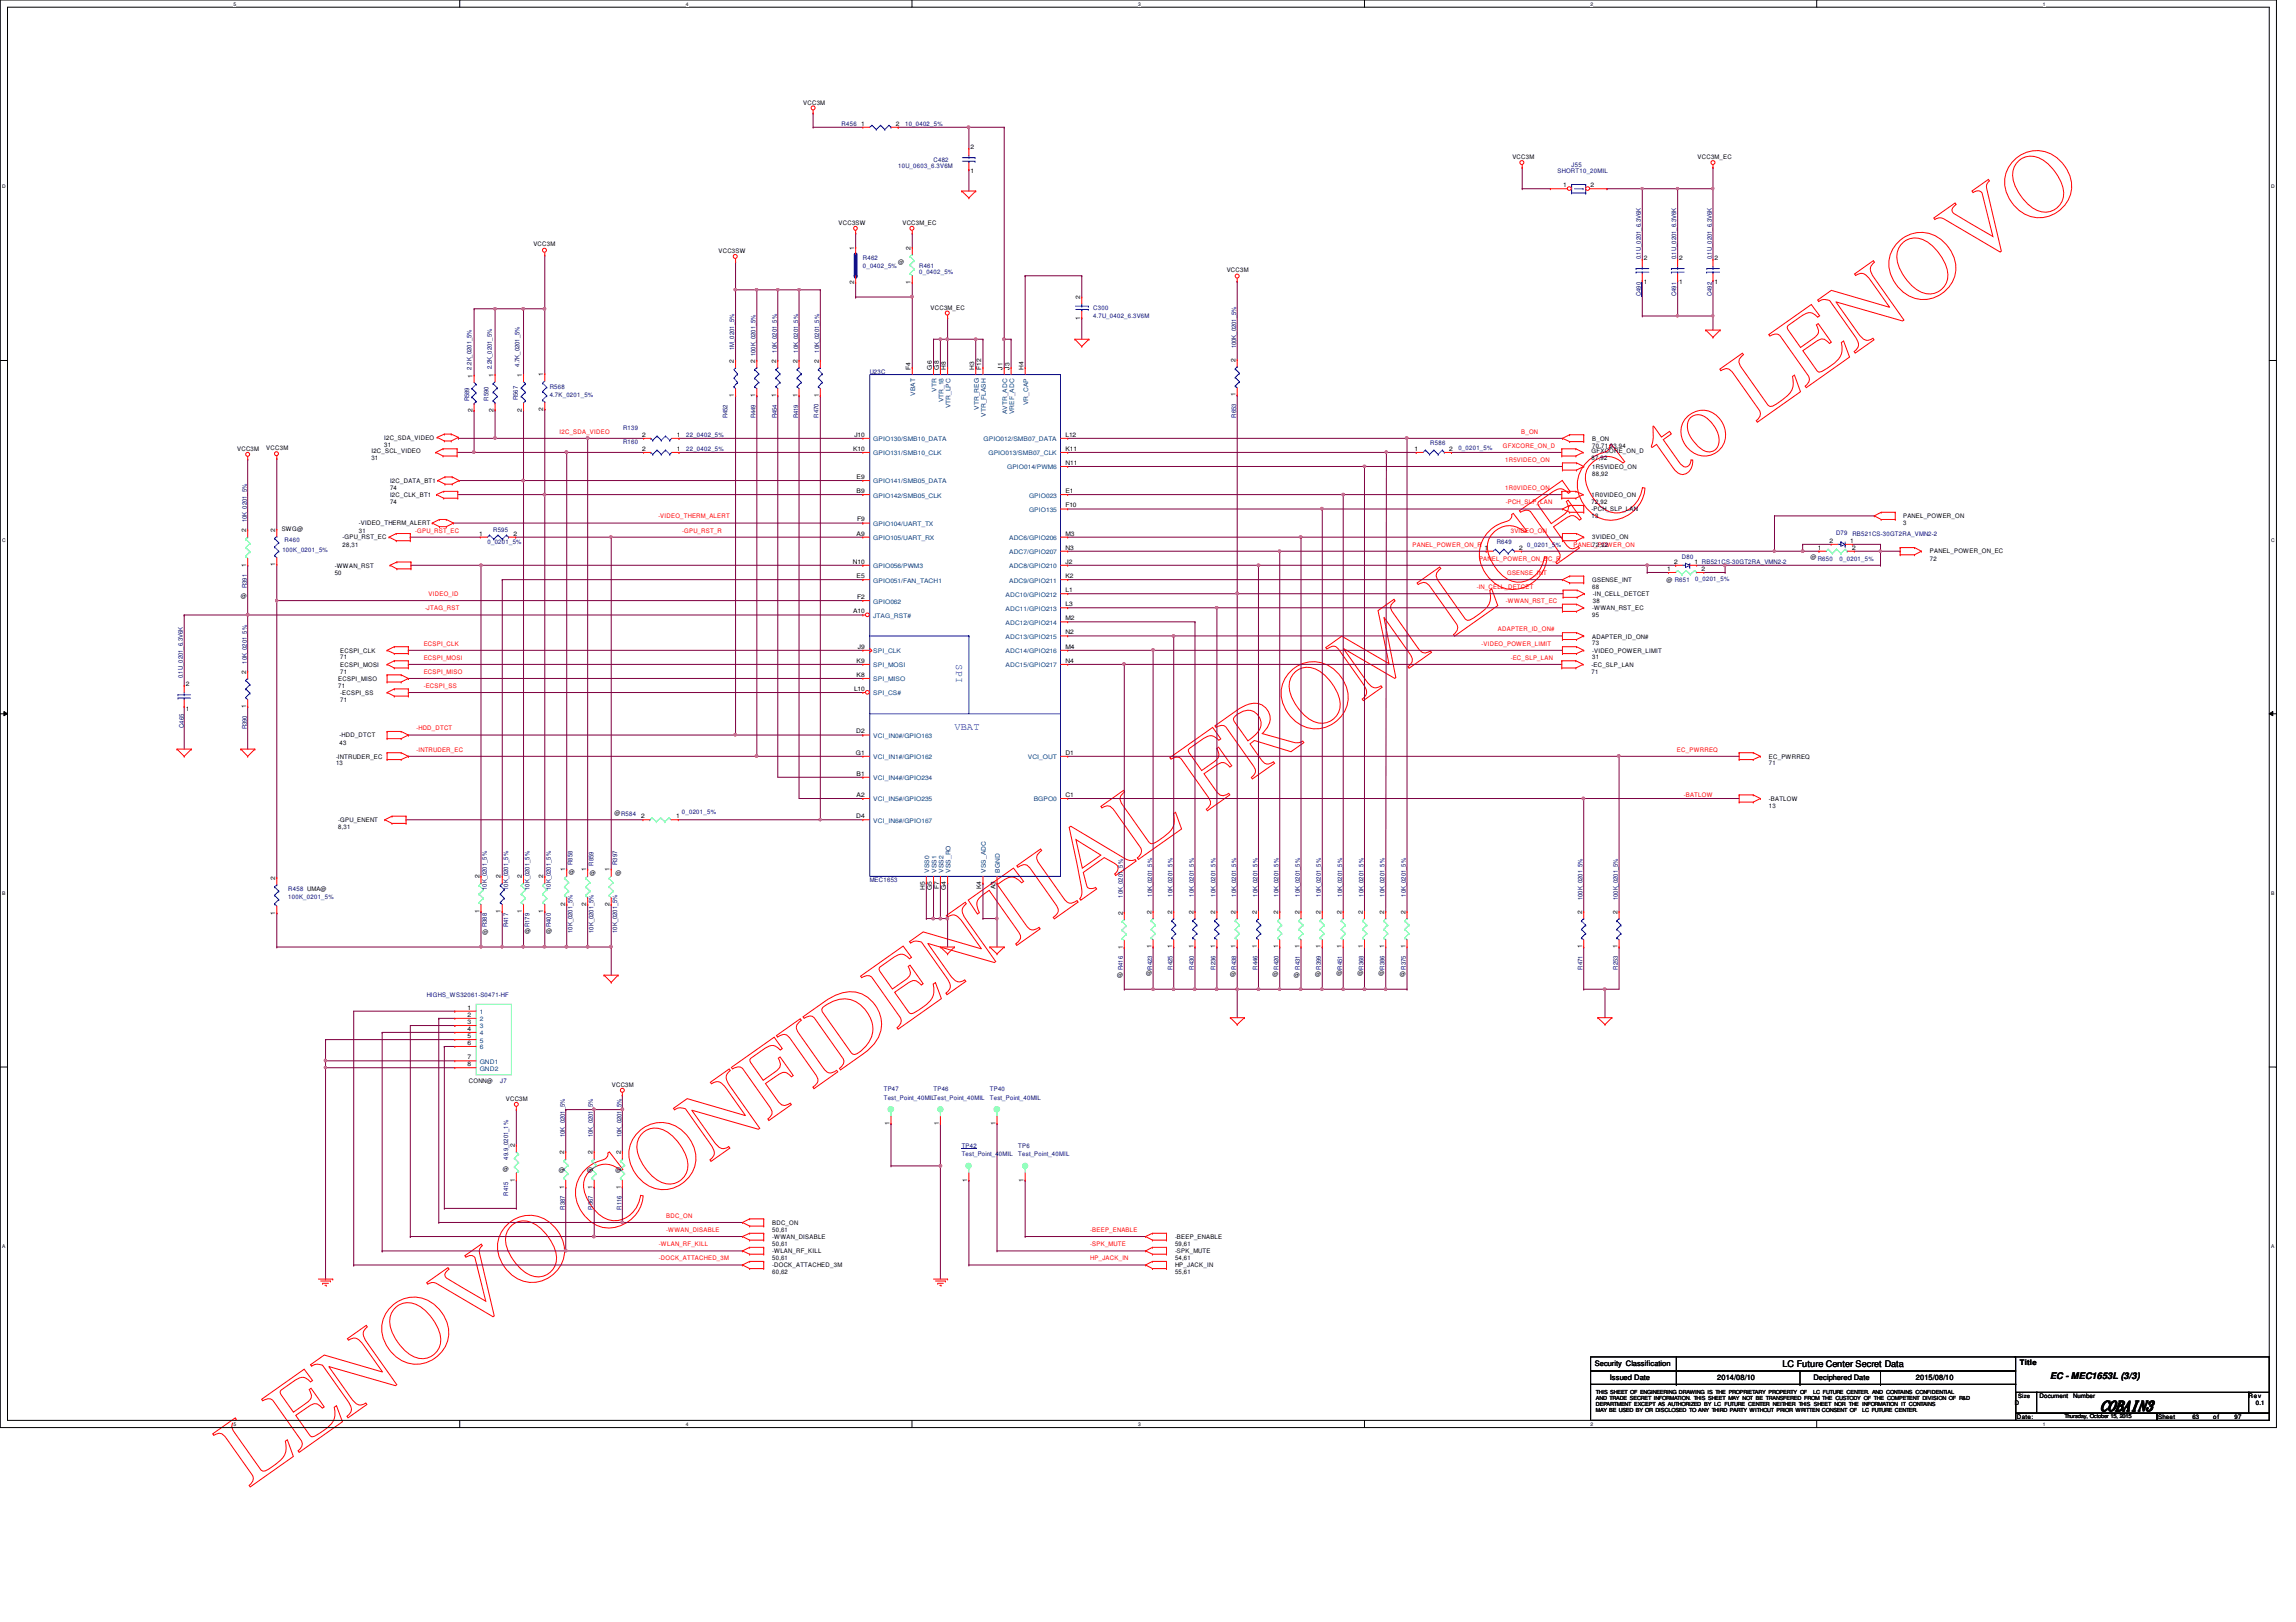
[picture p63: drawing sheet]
<svg xmlns="http://www.w3.org/2000/svg" width="297mm" height="210mm" viewBox="0 0 297 210" stroke-linecap="round" stroke-linejoin="round" font-family="sans-serif">
<defs><g id="words">
<text font-size="12.7" fill="#f00" x="32.2" y="192.5" transform="rotate(-35 32.2 192.5)">LENOVO CONFIDENTIAL FROM LCFC to LENOVO</text>
<text font-size="1.9" x="271.7" y="182.5">COBAIN3</text>
<g font-size="1.4" fill="#00f">
<text x="123.7" y="86" transform="rotate(90 123.7 86)">SPI</text>
<text x="123.5" y="94.4">VBAT</text>
</g>
<g font-size="1.2">
<text x="230.6" y="177">LC Future Center Secret Data</text>
<text x="265.2" y="178.5">EC - MEC1653L (3/3)</text>
</g>
<g font-size="1">
<text x="206.3" y="176.8">Security Classification</text>
<text x="208.3" y="178.6">Issued Date</text>
<text x="222.2" y="178.6">2014/08/10</text>
<text x="234.6" y="178.6">Deciphered Date</text>
<text x="247.9" y="178.6">2015/08/10</text>
<text x="261.3" y="176.6">Title</text>
</g>
<g font-size=".8">
<text x="103.9" y="13.6">VCC3M</text>
<text x="111.4" y="16.3">1</text>
<text x="115.9" y="16.3">2</text>
<text x="125.6" y="22.4">1</text>
<text x="125.6" y="19.3">2</text>
<text x="195.7" y="20.6">VCC3M</text>
<text x="219.6" y="20.6">VCC3M_EC</text>
<text x="108.5" y="29.1">VCC3SW</text>
<text x="116.8" y="29.1">VCC3M_EC</text>
<text x="202.2" y="24.2">1</text>
<text x="205.8" y="24.2">2</text>
<text x="69" y="31.8">VCC3M</text>
<text x="93" y="32.8">VCC3SW</text>
<text x="110.5" y="32.3" transform="rotate(-90 110.5 32.3)">1</text>
<text x="116.2" y="34.2">@</text>
<text x="117.8" y="32.3" transform="rotate(-90 117.8 32.3)">2</text>
<text x="158.7" y="35.2">VCC3M</text>
<text x="212.7" y="33.7">2</text>
<text x="217.3" y="33.7">2</text>
<text x="221.8" y="33.7">2</text>
<text x="110.5" y="36.8" transform="rotate(-90 110.5 36.8)">2</text>
<text x="117.8" y="36.8" transform="rotate(-90 117.8 36.8)">1</text>
<text x="120.4" y="40.1">VCC3M_EC</text>
<text x="139.7" y="41.4" transform="rotate(-90 139.7 41.4)">1</text>
<text x="139.7" y="38.7" transform="rotate(-90 139.7 38.7)">2</text>
<text x="212.7" y="36.8">1</text>
<text x="217.3" y="36.8">1</text>
<text x="221.8" y="36.8">1</text>
<text x="95" y="46.9" transform="rotate(-90 95 46.9)">2</text>
<text x="97.7" y="46.9" transform="rotate(-90 97.7 46.9)">2</text>
<text x="100.4" y="46.9" transform="rotate(-90 100.4 46.9)">2</text>
<text x="103.2" y="46.9" transform="rotate(-90 103.2 46.9)">2</text>
<text x="105.9" y="46.9" transform="rotate(-90 105.9 46.9)">2</text>
<text x="117.8" y="47.8" transform="rotate(-90 117.8 47.8)">F4</text>
<text x="120.6" y="47.8" transform="rotate(-90 120.6 47.8)">G6</text>
<text x="121.5" y="47.8" transform="rotate(-90 121.5 47.8)">G8</text>
<text x="122.4" y="47.8" transform="rotate(-90 122.4 47.8)">H8</text>
<text x="126" y="47.8" transform="rotate(-90 126 47.8)">H3</text>
<text x="127" y="47.8" transform="rotate(-90 127 47.8)">F12</text>
<text x="129.7" y="47.8" transform="rotate(-90 129.7 47.8)">J1</text>
<text x="130.6" y="47.8" transform="rotate(-90 130.6 47.8)">J3</text>
<text x="132.4" y="47.8" transform="rotate(-90 132.4 47.8)">H4</text>
<text x="159.8" y="46.8" transform="rotate(-90 159.8 46.8)">2</text>
<text x="61.1" y="53.3" transform="rotate(-90 61.1 53.3)">2</text>
<text x="61.1" y="48.9" transform="rotate(-90 61.1 48.9)">1</text>
<text x="63.8" y="53.3" transform="rotate(-90 63.8 53.3)">2</text>
<text x="63.8" y="48.8" transform="rotate(-90 63.8 48.8)">1</text>
<text x="67.5" y="53.3" transform="rotate(-90 67.5 53.3)">2</text>
<text x="67.5" y="48.8" transform="rotate(-90 67.5 48.8)">1</text>
<text x="70.3" y="53.1" transform="rotate(-90 70.3 53.1)">2</text>
<text x="70.3" y="48.7" transform="rotate(-90 70.3 48.7)">1</text>
<text x="95" y="51.4" transform="rotate(-90 95 51.4)">1</text>
<text x="97.7" y="51.4" transform="rotate(-90 97.7 51.4)">1</text>
<text x="100.4" y="51.4" transform="rotate(-90 100.4 51.4)">1</text>
<text x="103.2" y="51.4" transform="rotate(-90 103.2 51.4)">1</text>
<text x="105.9" y="51.4" transform="rotate(-90 105.9 51.4)">1</text>
<text x="159.8" y="51.3" transform="rotate(-90 159.8 51.3)">1</text>
<text x="30.7" y="58.4">VCC3M</text>
<text x="34.5" y="58.3">VCC3M</text>
<text x="48" y="58.7">I2C_SCL_VIDEO</text>
<text x="48" y="59.6">31</text>
<text x="49.7" y="56.9">I2C_SDA_VIDEO</text>
<text x="49.7" y="57.8">31</text>
<text x="83.1" y="58.3">2</text>
<text x="83.1" y="56.5">2</text>
<text x="87.5" y="58.3">1</text>
<text x="87.5" y="56.5">1</text>
<text x="110.4" y="58.3">K10</text>
<text x="110.5" y="56.5">J10</text>
<text x="137.8" y="56.5">L12</text>
<text x="137.8" y="58.3">K11</text>
<text x="183" y="58.3">1</text>
<text x="187.5" y="58.3">2</text>
<text x="205.9" y="58.7">GFXCORE_ON_D</text>
<text x="205.9" y="59.6">87,92</text>
<text x="206" y="57">B_ON</text>
<text x="206" y="57.9">70,71,93,94</text>
<text x="50.5" y="62.5">I2C_DATA_BT1</text>
<text x="50.5" y="63.4">74</text>
<text x="50.5" y="64.3">I2C_CLK_BT1</text>
<text x="50.5" y="65.2">74</text>
<text x="110.8" y="62">E9</text>
<text x="110.8" y="63.8">B9</text>
<text x="137.8" y="60.2">N11</text>
<text x="137.8" y="63.8">E1</text>
<text x="137.8" y="65.7">F10</text>
<text x="205.9" y="64.3">1R0VIDEO_ON</text>
<text x="205.9" y="65.2">72,92</text>
<text x="206" y="60.7">1R5VIDEO_ON</text>
<text x="206" y="61.6">88,92</text>
<text x="31.8" y="68.9" transform="rotate(-90 31.8 68.9)">2</text>
<text x="35.6" y="68.8" transform="rotate(-90 35.6 68.8)">2</text>
<text x="36.4" y="68.7">SWG@</text>
<text x="44.3" y="69.8">-GPU_RST_EC</text>
<text x="44.3" y="70.7">28,31</text>
<text x="46.4" y="68">-VIDEO_THERM_ALERT</text>
<text x="46.4" y="68.9">31</text>
<text x="62" y="69.3">1</text>
<text x="66.4" y="69.3">2</text>
<text x="110.8" y="69.3">A9</text>
<text x="110.9" y="67.5">F9</text>
<text x="137.8" y="69.3">M3</text>
<text x="137.8" y="71.1">N3</text>
<text x="192.1" y="71.1">1</text>
<text x="196.6" y="71.1">2</text>
<text x="205.9" y="66.2">-PCH_SLP_LAN</text>
<text x="205.9" y="67.1">13</text>
<text x="206" y="69.8">3VIDEO_ON</text>
<text x="206" y="70.7">72,92</text>
<text x="235.2" y="71.1">1</text>
<text x="236.7" y="70.2">2</text>
<text x="239.3" y="70.2">1</text>
<text x="239.6" y="71.1">2</text>
<text x="246.2" y="67.1">PANEL_POWER_ON</text>
<text x="246.2" y="68">3</text>
<text x="249.7" y="71.6">PANEL_POWER_ON_EC</text>
<text x="31.2" y="77.4">@</text>
<text x="31.8" y="73.4" transform="rotate(-90 31.8 73.4)">1</text>
<text x="35.6" y="73.3" transform="rotate(-90 35.6 73.3)">1</text>
<text x="43.3" y="73.5">-WWAN_RST</text>
<text x="43.3" y="74.4">50</text>
<text x="110.3" y="72.9">N10</text>
<text x="110.8" y="74.8">E5</text>
<text x="110.9" y="77.5">F2</text>
<text x="137.8" y="72.9">J2</text>
<text x="137.8" y="74.8">K2</text>
<text x="137.8" y="76.6">L1</text>
<text x="206" y="75.3">GSENSE_INT</text>
<text x="206" y="76.2">68</text>
<text x="206.1" y="77.1">-IN_CELL_DETCET</text>
<text x="215.6" y="75.3">@ R651</text>
<text x="215.7" y="73.9">1</text>
<text x="216.6" y="72.9">2</text>
<text x="219.2" y="72.9">1 RB521CS-30GT2RA_VMN2-2</text>
<text x="220.1" y="73.9">2</text>
<text x="234.2" y="72.4">@ R650</text>
<text x="249.7" y="72.6">72</text>
<text x="110.4" y="79.4">A10</text>
<text x="111" y="83.9">J9</text>
<text x="137.8" y="78.4">L3</text>
<text x="137.8" y="80.3">M2</text>
<text x="137.8" y="82.1">N2</text>
<text x="137.8" y="83.9">M4</text>
<text x="206" y="82.6">ADAPTER_ID_ON#</text>
<text x="206" y="83.5">73</text>
<text x="206" y="79">-WWAN_RST_EC</text>
<text x="206" y="79.9">95</text>
<text x="206.1" y="78.1">38</text>
<text x="24" y="88.8">2</text>
<text x="31.8" y="87.2" transform="rotate(-90 31.8 87.2)">2</text>
<text x="43.8" y="88.1">ECSPI_MISO</text>
<text x="43.8" y="89">71</text>
<text x="44" y="84.5">ECSPI_CLK</text>
<text x="44" y="85.3">71</text>
<text x="44" y="86.3">ECSPI_MOSI</text>
<text x="44" y="87.2">71</text>
<text x="44" y="89.9">-ECSPI_SS</text>
<text x="110.5" y="89.4">L10</text>
<text x="110.8" y="85.8">K9</text>
<text x="110.8" y="87.6">K8</text>
<text x="137.8" y="85.8">N4</text>
<text x="205.9" y="86.3">-EC_SLP_LAN</text>
<text x="205.9" y="87.2">71</text>
<text x="206" y="84.5">-VIDEO_POWER_LIMIT</text>
<text x="206" y="85.3">31</text>
<text x="24" y="91.9">1</text>
<text x="31.8" y="91.7" transform="rotate(-90 31.8 91.7)">1</text>
<text x="43.9" y="95.4">-HDD_DTCT</text>
<text x="44" y="90.8">71</text>
<text x="110.8" y="94.9">D2</text>
<text x="43.5" y="98.2">-INTRUDER_EC</text>
<text x="43.5" y="99.1">13</text>
<text x="43.9" y="96.4">43</text>
<text x="110.7" y="97.7">G1</text>
<text x="110.8" y="100.4">B1</text>
<text x="137.8" y="97.7">D1</text>
<text x="228.9" y="98.2">EC_PWRREQ</text>
<text x="228.9" y="99.1">71</text>
<text x="43.8" y="106.4">-GPU_ENENT</text>
<text x="43.8" y="107.3">8,31</text>
<text x="79.5" y="105.5">@R584</text>
<text x="83" y="105.9">2</text>
<text x="87.5" y="105.9">1</text>
<text x="110.8" y="105.9">D4</text>
<text x="110.8" y="103.1">A2</text>
<text x="137.8" y="103.1">C1</text>
<text x="228.9" y="103.6">-BATLOW</text>
<text x="228.9" y="104.6">13</text>
<text x="35.6" y="113.9" transform="rotate(-90 35.6 113.9)">2</text>
<text x="62" y="113.7" transform="rotate(-90 62 113.7)">2</text>
<text x="64.8" y="113.7" transform="rotate(-90 64.8 113.7)">2</text>
<text x="67.5" y="113.7" transform="rotate(-90 67.5 113.7)">2</text>
<text x="70.3" y="113.7" transform="rotate(-90 70.3 113.7)">2</text>
<text x="73.1" y="112.8" transform="rotate(-90 73.1 112.8)">1</text>
<text x="73.6" y="113.2">@</text>
<text x="75.8" y="112.8" transform="rotate(-90 75.8 112.8)">1</text>
<text x="76.3" y="113.2">@</text>
<text x="78.9" y="112.8" transform="rotate(-90 78.9 112.8)">1</text>
<text x="79.6" y="113.2">@</text>
<text x="35.6" y="118.4" transform="rotate(-90 35.6 118.4)">1</text>
<text x="62" y="118.2" transform="rotate(-90 62 118.2)">1</text>
<text x="64.8" y="118.2" transform="rotate(-90 64.8 118.2)">1</text>
<text x="67.5" y="118.2" transform="rotate(-90 67.5 118.2)">1</text>
<text x="70.3" y="118.2" transform="rotate(-90 70.3 118.2)">1</text>
<text x="73.1" y="117.3" transform="rotate(-90 73.1 117.3)">2</text>
<text x="75.8" y="117.3" transform="rotate(-90 75.8 117.3)">2</text>
<text x="78.9" y="117.3" transform="rotate(-90 78.9 117.3)">2</text>
<text x="119.6" y="115.1" transform="rotate(-90 119.6 115.1)">H5</text>
<text x="120.6" y="115.2" transform="rotate(-90 120.6 115.2)">G5</text>
<text x="121.5" y="115" transform="rotate(-90 121.5 115)">F7</text>
<text x="122.4" y="115.2" transform="rotate(-90 122.4 115.2)">G4</text>
<text x="127" y="115.1" transform="rotate(-90 127 115.1)">K4</text>
<text x="128.8" y="115.1" transform="rotate(-90 128.8 115.1)">A3</text>
<text x="145.2" y="118.4" transform="rotate(-90 145.2 118.4)">2</text>
<text x="149" y="118.2" transform="rotate(-90 149 118.2)">2</text>
<text x="151.6" y="118.2" transform="rotate(-90 151.6 118.2)">2</text>
<text x="154.4" y="118.2" transform="rotate(-90 154.4 118.2)">2</text>
<text x="157.2" y="118.2" transform="rotate(-90 157.2 118.2)">2</text>
<text x="159.8" y="118.2" transform="rotate(-90 159.8 118.2)">2</text>
<text x="162.6" y="118.2" transform="rotate(-90 162.6 118.2)">2</text>
<text x="165.4" y="118.2" transform="rotate(-90 165.4 118.2)">2</text>
<text x="168.1" y="118.2" transform="rotate(-90 168.1 118.2)">2</text>
<text x="170.9" y="118.2" transform="rotate(-90 170.9 118.2)">2</text>
<text x="173.6" y="118.2" transform="rotate(-90 173.6 118.2)">2</text>
<text x="176.3" y="118.2" transform="rotate(-90 176.3 118.2)">2</text>
<text x="179.1" y="118.2" transform="rotate(-90 179.1 118.2)">2</text>
<text x="181.8" y="118.2" transform="rotate(-90 181.8 118.2)">2</text>
<text x="204.7" y="118.2" transform="rotate(-90 204.7 118.2)">2</text>
<text x="209.3" y="118.2" transform="rotate(-90 209.3 118.2)">2</text>
<text x="62.4" y="120.8">@</text>
<text x="67.9" y="120.7">@</text>
<text x="70.7" y="120.7">@</text>
<text x="145.2" y="122.8" transform="rotate(-90 145.2 122.8)">1</text>
<text x="149" y="122.7" transform="rotate(-90 149 122.7)">1</text>
<text x="151.6" y="122.7" transform="rotate(-90 151.6 122.7)">1</text>
<text x="154.4" y="122.7" transform="rotate(-90 154.4 122.7)">1</text>
<text x="157.2" y="122.7" transform="rotate(-90 157.2 122.7)">1</text>
<text x="159.8" y="122.7" transform="rotate(-90 159.8 122.7)">1</text>
<text x="162.6" y="122.7" transform="rotate(-90 162.6 122.7)">1</text>
<text x="165.4" y="122.7" transform="rotate(-90 165.4 122.7)">1</text>
<text x="168.1" y="122.7" transform="rotate(-90 168.1 122.7)">1</text>
<text x="170.9" y="122.7" transform="rotate(-90 170.9 122.7)">1</text>
<text x="173.6" y="122.7" transform="rotate(-90 173.6 122.7)">1</text>
<text x="176.3" y="122.7" transform="rotate(-90 176.3 122.7)">1</text>
<text x="179.1" y="122.7" transform="rotate(-90 179.1 122.7)">1</text>
<text x="181.8" y="122.7" transform="rotate(-90 181.8 122.7)">1</text>
<text x="204.7" y="122.7" transform="rotate(-90 204.7 122.7)">1</text>
<text x="209.3" y="122.7" transform="rotate(-90 209.3 122.7)">1</text>
<text x="60.5" y="130.6">1</text>
<text x="60.5" y="131.6">2</text>
<text x="144.5" y="126.5">@</text>
<text x="148.3" y="126.2">@</text>
<text x="159.2" y="126.3">@</text>
<text x="164.6" y="126.3">@</text>
<text x="167.4" y="126.4">@</text>
<text x="170.1" y="126.3">@</text>
<text x="172.9" y="126.2">@</text>
<text x="175.6" y="126.2">@</text>
<text x="178.3" y="126.2">@</text>
<text x="181.1" y="126.3">@</text>
<text x="60.5" y="132.5">3</text>
<text x="60.5" y="133.4">4</text>
<text x="60.5" y="134.3">5</text>
<text x="60.5" y="135.2">6</text>
<text x="60.5" y="137.1">7</text>
<text x="60.5" y="138">8</text>
<text x="60.7" y="140.1">CONN@</text>
<text x="65.4" y="142.5">VCC3M</text>
<text x="79.2" y="140.7">VCC3M</text>
<text x="66.6" y="148.4" transform="rotate(-90 66.6 148.4)">2</text>
<text x="73" y="149.4" transform="rotate(-90 73 149.4)">2</text>
<text x="76.7" y="149.4" transform="rotate(-90 76.7 149.4)">2</text>
<text x="80.3" y="149.4" transform="rotate(-90 80.3 149.4)">2</text>
<text x="115.1" y="145.6" transform="rotate(-90 115.1 145.6)">1</text>
<text x="121.5" y="145.6" transform="rotate(-90 121.5 145.6)">1</text>
<text x="128.8" y="145.6" transform="rotate(-90 128.8 145.6)">1</text>
<text x="65.1" y="151.6">@</text>
<text x="66.6" y="152.9" transform="rotate(-90 66.6 152.9)">1</text>
<text x="72.3" y="151.6">@</text>
<text x="73" y="153.8" transform="rotate(-90 73 153.8)">1</text>
<text x="75.9" y="151.6">@</text>
<text x="76.7" y="153.8" transform="rotate(-90 76.7 153.8)">1</text>
<text x="79.6" y="151.6">@</text>
<text x="80.3" y="153.8" transform="rotate(-90 80.3 153.8)">1</text>
<text x="125.1" y="152.9" transform="rotate(-90 125.1 152.9)">1</text>
<text x="132.4" y="152.9" transform="rotate(-90 132.4 152.9)">1</text>
<text x="99.9" y="160.4">-WWAN_DISABLE</text>
<text x="99.9" y="161.2">50,61</text>
<text x="99.9" y="158.5">BDC_ON</text>
<text x="99.9" y="159.4">50,61</text>
<text x="152" y="160.4">-BEEP_ENABLE</text>
<text x="152" y="161.2">59,61</text>
<text x="99.9" y="164">-DOCK_ATTACHED_3M</text>
<text x="99.9" y="164.9">60,62</text>
<text x="99.9" y="162.2">-WLAN_RF_KILL</text>
<text x="99.9" y="163.1">50,61</text>
<text x="152" y="162.2">-SPK_MUTE</text>
<text x="152" y="163.1">54,61</text>
<text x="152" y="164">HP_JACK_IN</text>
<text x="152" y="164.9">55,61</text>
<text x="260.6" y="181.8">D</text>
<text x="260.9" y="183.6">Date:</text>
<text x="261.1" y="180.9">Size</text>
<text x="263.9" y="180.9">Document</text>
<text x="268.2" y="180.9">Number</text>
<text x="279.2" y="183.6">Sheet</text>
<text x="283.6" y="183.6">63</text>
<text x="286.3" y="183.6">of</text>
<text x="289.1" y="183.6">97</text>
<text x="290.9" y="180.9">Rev</text>
<text x="291.8" y="181.8">0.1</text>
</g>
<g font-size=".8" fill="#000080">
<text x="108.9" y="16.3">R456</text>
<text x="117.1" y="16.3">10_0402_5%</text>
<text x="116.2" y="21.8">10U_0603_6.3V6M</text>
<text x="120.8" y="20.9">C482</text>
<text x="201.5" y="22.4">SHORT10_20MIL</text>
<text x="203.3" y="21.5">J55</text>
<text x="111.6" y="33.7">R462</text>
<text x="111.6" y="34.6">0_0402_5%</text>
<text x="118.9" y="34.6">R461</text>
<text x="118.9" y="35.5">0_0402_5%</text>
<text x="212.3" y="33.6" transform="rotate(-90 212.3 33.6)">0.1U_0201_6.3V6K</text>
<text x="216.9" y="33.6" transform="rotate(-90 216.9 33.6)">0.1U_0201_6.3V6K</text>
<text x="221.4" y="33.6" transform="rotate(-90 221.4 33.6)">0.1U_0201_6.3V6K</text>
<text x="141.4" y="40.1">C300</text>
<text x="141.4" y="41.2">4.7U_0402_6.3V6M</text>
<text x="212.3" y="38.3" transform="rotate(-90 212.3 38.3)">C490</text>
<text x="216.9" y="38.3" transform="rotate(-90 216.9 38.3)">C491</text>
<text x="221.4" y="38.3" transform="rotate(-90 221.4 38.3)">C492</text>
<text x="61" y="47.8" transform="rotate(-90 61 47.8)">2.2K_0201_5%</text>
<text x="63.6" y="47.8" transform="rotate(-90 63.6 47.8)">2.2K_0201_5%</text>
<text x="67.2" y="47.5" transform="rotate(-90 67.2 47.5)">4.7K_0201_5%</text>
<text x="95" y="45.3" transform="rotate(-90 95 45.3)">1M_0201_5%</text>
<text x="97.7" y="46.1" transform="rotate(-90 97.7 46.1)">100K_0201_5%</text>
<text x="100.5" y="45.6" transform="rotate(-90 100.5 45.6)">10K_0201_5%</text>
<text x="103.2" y="45.6" transform="rotate(-90 103.2 45.6)">10K_0201_5%</text>
<text x="106" y="45.6" transform="rotate(-90 106 45.6)">10K_0201_5%</text>
<text x="159.9" y="45.1" transform="rotate(-90 159.9 45.1)">100K_0201_5%</text>
<text x="60.7" y="51.9" transform="rotate(-90 60.7 51.9)">R589</text>
<text x="63.2" y="51.9" transform="rotate(-90 63.2 51.9)">R590</text>
<text x="67" y="51.8" transform="rotate(-90 67 51.8)">R567</text>
<text x="71.1" y="50.3">R568</text>
<text x="71.1" y="51.4">4.7K_0201_5%</text>
<text x="112.5" y="48.3">U23C</text>
<text x="80.6" y="57.5">R160</text>
<text x="80.6" y="55.6">R139</text>
<text x="88.8" y="58.4">22_0402_5%</text>
<text x="88.8" y="56.6">22_0402_5%</text>
<text x="94.1" y="54.1" transform="rotate(-90 94.1 54.1)">R452</text>
<text x="97.7" y="54.1" transform="rotate(-90 97.7 54.1)">R449</text>
<text x="100.5" y="54.1" transform="rotate(-90 100.5 54.1)">R454</text>
<text x="103.2" y="54.1" transform="rotate(-90 103.2 54.1)">R419</text>
<text x="105.9" y="54.1" transform="rotate(-90 105.9 54.1)">R470</text>
<text x="159.9" y="54.1" transform="rotate(-90 159.9 54.1)">R653</text>
<text x="185" y="57.6">R586</text>
<text x="188.7" y="58.3">0_0201_5%</text>
<text x="31.9" y="67.6" transform="rotate(-90 31.9 67.6)">10K_0201_5%</text>
<text x="36.5" y="71.5">100K_0201_5%</text>
<text x="36.8" y="70.1">R460</text>
<text x="63.1" y="70.4">0_0201_5%</text>
<text x="63.8" y="68.8">R595</text>
<text x="193.6" y="70.4">R649</text>
<text x="197.6" y="70.8">0_0201_5%</text>
<text x="237.5" y="69.2">D79</text>
<text x="239.6" y="69.3">RB521CS-30GT2RA_VMN2-2</text>
<text x="31.9" y="76.1" transform="rotate(-90 31.9 76.1)">R391</text>
<text x="217.6" y="72.4">D80</text>
<text x="219.3" y="75.2">0_0201_5%</text>
<text x="238" y="72.6">0_0201_5%</text>
<text x="23.7" y="87.8" transform="rotate(-90 23.7 87.8)">0.1U_0201_6.3V6K</text>
<text x="31.9" y="85.9" transform="rotate(-90 31.9 85.9)">10K_0201_5%</text>
<text x="23.8" y="94.2" transform="rotate(-90 23.8 94.2)">C465</text>
<text x="31.9" y="94.4" transform="rotate(-90 31.9 94.4)">R390</text>
<text x="88.2" y="105.4">0_0201_5%</text>
<text x="74.1" y="111.9" transform="rotate(-90 74.1 111.9)">R858</text>
<text x="76.8" y="112" transform="rotate(-90 76.8 112)">R859</text>
<text x="79.8" y="111.9" transform="rotate(-90 79.8 111.9)">R397</text>
<text x="37.3" y="115.3">R458 UMA@</text>
<text x="37.3" y="116.4">100K_0201_5%</text>
<text x="63" y="120" transform="rotate(-90 63 120)">R388</text>
<text x="63" y="115.1" transform="rotate(-90 63 115.1)">10K_0201_5%</text>
<text x="65.7" y="120" transform="rotate(-90 65.7 120)">R417</text>
<text x="65.7" y="115.1" transform="rotate(-90 65.7 115.1)">10K_0201_5%</text>
<text x="68.5" y="120" transform="rotate(-90 68.5 120)">R179</text>
<text x="68.5" y="115.1" transform="rotate(-90 68.5 115.1)">10K_0201_5%</text>
<text x="71.2" y="120" transform="rotate(-90 71.2 120)">R400</text>
<text x="71.2" y="115.1" transform="rotate(-90 71.2 115.1)">10K_0201_5%</text>
<text x="112.5" y="114.2">MEC1653</text>
<text x="145.3" y="116.2" transform="rotate(-90 145.3 116.2)">10K_0201_5%</text>
<text x="149.1" y="116" transform="rotate(-90 149.1 116)">10K_0201_5%</text>
<text x="151.7" y="116" transform="rotate(-90 151.7 116)">10K_0201_5%</text>
<text x="154.4" y="116" transform="rotate(-90 154.4 116)">10K_0201_5%</text>
<text x="157.3" y="116" transform="rotate(-90 157.3 116)">10K_0201_5%</text>
<text x="159.9" y="116" transform="rotate(-90 159.9 116)">10K_0201_5%</text>
<text x="162.7" y="116" transform="rotate(-90 162.7 116)">10K_0201_5%</text>
<text x="165.4" y="116" transform="rotate(-90 165.4 116)">10K_0201_5%</text>
<text x="168.1" y="116" transform="rotate(-90 168.1 116)">10K_0201_5%</text>
<text x="170.9" y="116" transform="rotate(-90 170.9 116)">10K_0201_5%</text>
<text x="173.6" y="116" transform="rotate(-90 173.6 116)">10K_0201_5%</text>
<text x="176.4" y="116" transform="rotate(-90 176.4 116)">10K_0201_5%</text>
<text x="179.1" y="116" transform="rotate(-90 179.1 116)">10K_0201_5%</text>
<text x="181.9" y="116" transform="rotate(-90 181.9 116)">10K_0201_5%</text>
<text x="204.7" y="116.5" transform="rotate(-90 204.7 116.5)">100K_0201_5%</text>
<text x="209.3" y="116.5" transform="rotate(-90 209.3 116.5)">100K_0201_5%</text>
<text x="74.1" y="120.7" transform="rotate(-90 74.1 120.7)">10K_0201_5%</text>
<text x="76.8" y="120.7" transform="rotate(-90 76.8 120.7)">10K_0201_5%</text>
<text x="79.8" y="120.7" transform="rotate(-90 79.8 120.7)">10K_0201_5%</text>
<text x="145.3" y="125.6" transform="rotate(-90 145.3 125.6)">R416</text>
<text x="149.1" y="125.5" transform="rotate(-90 149.1 125.5)">R423</text>
<text x="151.7" y="125.5" transform="rotate(-90 151.7 125.5)">R425</text>
<text x="154.4" y="125.5" transform="rotate(-90 154.4 125.5)">R430</text>
<text x="157.3" y="125.5" transform="rotate(-90 157.3 125.5)">R236</text>
<text x="159.9" y="125.5" transform="rotate(-90 159.9 125.5)">R438</text>
<text x="162.7" y="125.5" transform="rotate(-90 162.7 125.5)">R446</text>
<text x="165.4" y="125.5" transform="rotate(-90 165.4 125.5)">R420</text>
<text x="168.1" y="125.5" transform="rotate(-90 168.1 125.5)">R431</text>
<text x="170.9" y="125.5" transform="rotate(-90 170.9 125.5)">R399</text>
<text x="173.6" y="125.5" transform="rotate(-90 173.6 125.5)">R451</text>
<text x="176.4" y="125.5" transform="rotate(-90 176.4 125.5)">R368</text>
<text x="179.1" y="125.5" transform="rotate(-90 179.1 125.5)">R386</text>
<text x="181.9" y="125.5" transform="rotate(-90 181.9 125.5)">R375</text>
<text x="204.7" y="125.5" transform="rotate(-90 204.7 125.5)">R471</text>
<text x="209.3" y="125.5" transform="rotate(-90 209.3 125.5)">R253</text>
<text x="55.2" y="129.1">HIGHS_WS32061-S0471-HF</text>
<text x="64.7" y="140.1">J7</text>
<text x="114.3" y="141.2">TP47</text>
<text x="114.3" y="142.3">Test_Point_40MILTest_Point_40MIL</text>
<text x="120.8" y="141.2">TP46</text>
<text x="128.1" y="141.2">TP40</text>
<text x="128.1" y="142.3">Test_Point_40MIL</text>
<text x="73.1" y="147.2" transform="rotate(-90 73.1 147.2)">10K_0201_5%</text>
<text x="76.7" y="147.2" transform="rotate(-90 76.7 147.2)">10K_0201_5%</text>
<text x="80.4" y="147.2" transform="rotate(-90 80.4 147.2)">10K_0201_5%</text>
<text x="124.4" y="148.5">TP42</text>
<text x="124.4" y="149.6">Test_Point_40MIL</text>
<text x="131.7" y="148.5">TP6</text>
<text x="131.7" y="149.6">Test_Point_40MIL</text>
<text x="65.7" y="154.7" transform="rotate(-90 65.7 154.7)">R415</text>
<text x="65.7" y="150.1" transform="rotate(-90 65.7 150.1)">49.9_0201_1%</text>
<text x="73.1" y="156.5" transform="rotate(-90 73.1 156.5)">R387</text>
<text x="76.7" y="156.5" transform="rotate(-90 76.7 156.5)">R367</text>
<text x="80.4" y="156.5" transform="rotate(-90 80.4 156.5)">R116</text>
</g>
<g font-size=".8" fill="#004080">
<text x="118.4" y="51.2" transform="rotate(-90 118.4 51.2)">VBAT</text>
<text x="121.2" y="50.7" transform="rotate(-90 121.2 50.7)">VTR</text>
<text x="122" y="52.1" transform="rotate(-90 122 52.1)">VTR_18</text>
<text x="123" y="52.8" transform="rotate(-90 123 52.8)">VTR_LPC</text>
<text x="126.6" y="53" transform="rotate(-90 126.6 53)">VTR_REG</text>
<text x="127.5" y="53.9" transform="rotate(-90 127.5 53.9)">VTR_FLASH</text>
<text x="130.3" y="53.6" transform="rotate(-90 130.3 53.6)">AVTR_ADC</text>
<text x="131.2" y="53.6" transform="rotate(-90 131.2 53.6)">VREF_ADC</text>
<text x="133" y="52.5" transform="rotate(-90 133 52.5)">VR_CAP</text>
<text x="113" y="57.1">GPIO130/SMB10_DATA</text>
<text x="113" y="58.9">GPIO131/SMB10_CLK</text>
<text x="127.3" y="57.1">GPIO012/SMB07_DATA</text>
<text x="127.9" y="58.9">GPIO013/SMB07_CLK</text>
<text x="113" y="62.6">GPIO141/SMB05_DATA</text>
<text x="113" y="64.4">GPIO142/SMB05_CLK</text>
<text x="130.3" y="60.7">GPIO014/PWM6</text>
<text x="133.1" y="64.4">GPIO023</text>
<text x="113" y="68.1">GPIO104/UART_TX</text>
<text x="113" y="69.9">GPIO105/UART_RX</text>
<text x="130.6" y="69.9">ADC6/GPIO206</text>
<text x="130.6" y="71.7">ADC7/GPIO207</text>
<text x="133.1" y="66.3">GPIO135</text>
<text x="113" y="73.5">GPIO056/PWM3</text>
<text x="113" y="75.4">GPIO051/FAN_TACH1</text>
<text x="130.1" y="77.2">ADC10/GPIO212</text>
<text x="130.6" y="73.5">ADC8/GPIO210</text>
<text x="130.6" y="75.4">ADC9/GPIO211</text>
<text x="113" y="78.1">GPIO062</text>
<text x="113" y="80">JTAG_RST#</text>
<text x="130.1" y="79">ADC11/GPIO213</text>
<text x="130.1" y="80.9">ADC12/GPIO214</text>
<text x="130.1" y="82.7">ADC13/GPIO215</text>
<text x="113" y="84.5">SPI_CLK</text>
<text x="113" y="86.4">SPI_MOSI</text>
<text x="113" y="88.2">SPI_MISO</text>
<text x="130.1" y="84.5">ADC14/GPIO216</text>
<text x="130.1" y="86.4">ADC15/GPIO217</text>
<text x="113" y="90">SPI_CS#</text>
<text x="113" y="95.5">VCI_IN0#/GPIO163</text>
<text x="113" y="98.3">VCI_IN1#/GPIO162</text>
<text x="113" y="101">VCI_IN4#/GPIO234</text>
<text x="133" y="98.3">VCI_OUT</text>
<text x="113" y="103.7">VCI_IN5#/GPIO235</text>
<text x="113" y="106.5">VCI_IN6#/GPIO167</text>
<text x="133.7" y="103.7">BGPO0</text>
<text x="120.2" y="112.9" transform="rotate(-90 120.2 112.9)">VSS0</text>
<text x="121.2" y="112.9" transform="rotate(-90 121.2 112.9)">VSS1</text>
<text x="122" y="112.9" transform="rotate(-90 122 112.9)">VSS2</text>
<text x="123" y="112.9" transform="rotate(-90 123 112.9)">VSS_RO</text>
<text x="127.5" y="112.9" transform="rotate(-90 127.5 112.9)">VSS_ADC</text>
<text x="129.4" y="112.9" transform="rotate(-90 129.4 112.9)">BGND</text>
<text x="62.1" y="131.2">1</text>
<text x="62.1" y="132.2">2</text>
<text x="62.1" y="133.1">3</text>
<text x="62.1" y="134">4</text>
<text x="62.1" y="134.9">5</text>
<text x="62.1" y="135.8">6</text>
<text x="62.1" y="137.7">GND1</text>
<text x="62.1" y="138.6">GND2</text>
</g>
<g font-size=".8" fill="#f00">
<text x="72.4" y="56.1">I2C_SDA_VIDEO</text>
<text x="194.4" y="58">GFXCORE_ON_D</text>
<text x="194.7" y="59.8">1R5VIDEO_ON</text>
<text x="196.8" y="56.1">B_ON</text>
<text x="194.7" y="63.4">1R0VIDEO_ON</text>
<text x="194.8" y="65.3">-PCH_SLP_LAN</text>
<text x="53.7" y="68.9">-GPU_RST_EC</text>
<text x="85.2" y="67.1">-VIDEO_THERM_ALERT</text>
<text x="88.3" y="68.9">-GPU_RST_R</text>
<text x="182.7" y="70.7">PANEL_POWER_ON_R</text>
<text x="195.4" y="68.9">3VIDEO_ON</text>
<text x="203.6" y="70.7">PANEL_POWER_ON</text>
<text x="55.5" y="77.1">VIDEO_ID</text>
<text x="191" y="76.2">-IN_CELL_DETCET</text>
<text x="191.3" y="72.6">PANEL_POWER_ON_EC_R</text>
<text x="195" y="74.4">GSENSE_INT</text>
<text x="54.8" y="83.6">ECSPI_CLK</text>
<text x="55" y="79">-JTAG_RST</text>
<text x="191.7" y="83.6">-VIDEO_POWER_LIMIT</text>
<text x="193.8" y="81.7">ADAPTER_ID_ON#</text>
<text x="194.8" y="78.1">-WWAN_RST_EC</text>
<text x="54.8" y="85.4">ECSPI_MOSI</text>
<text x="54.8" y="87.2">ECSPI_MISO</text>
<text x="54.8" y="89">-ECSPI_SS</text>
<text x="195.4" y="85.4">-EC_SLP_LAN</text>
<text x="53.9" y="94.5">-HDD_DTCT</text>
<text x="53.9" y="97.3">-INTRUDER_EC</text>
<text x="217" y="97.3">EC_PWRREQ</text>
<text x="217.8" y="103.2">-BATLOW</text>
<text x="85.3" y="161.3">-WLAN_RF_KILL</text>
<text x="86.2" y="159.4">-WWAN_DISABLE</text>
<text x="86.2" y="157.6">BDC_ON</text>
<text x="141.1" y="161.3">-SPK_MUTE</text>
<text x="141.1" y="159.4">-BEEP_ENABLE</text>
<text x="85.3" y="163.1">-DOCK_ATTACHED_3M</text>
<text x="141.1" y="163.1">HP_JACK_IN</text>
</g>
<g font-size=".7">
<text x="206.5" y="180.4">THIS SHEET OF ENGINEERING DRAWING IS THE PROPRIETARY PROPERTY OF</text>
<text x="206.5" y="181.2">AND TRADE SECRET INFORMATION. THIS SHEET MAY NOT BE TRANSFERED FROM THE CUSTODY OF THE COMPETENT DIVISION OF R&amp;D</text>
<text x="206.5" y="181.9">DEPARTMENT EXCEPT AS AUTHORIZED BY LC FUTURE CENTER NEITHER THIS SHEET NOR THE INFORMATION IT CONTAINS</text>
<text x="206.5" y="182.7">MAY BE USED BY OR DISCLOSED TO ANY THIRD PARTY WITHOUT PRIOR WRITTEN CONSENT OF</text>
<text x="234.6" y="180.4">LC FUTURE CENTER. AND CONTAINS CONFIDENTIAL</text>
<text x="240.9" y="182.7">LC FUTURE CENTER.</text>
<text x="267.1" y="183.5">Thursday, October 15, 2015</text>
</g>
<g font-size=".6">
<text x="30.2" y=".7">5</text>
<text x="88.7" y=".7">4</text>
<text x="147.2" y=".7">3</text>
<text x="205.8" y=".7">2</text>
<text x="264.3" y=".7">1</text>
<text x=".3" y="24.4">D</text>
<text x="293.8" y="24.4">D</text>
<text x=".3" y="70.1">C</text>
<text x="293.8" y="70.1">C</text>
<text x=".3" y="115.8">B</text>
<text x="293.8" y="115.8">B</text>
<text x=".3" y="161.5">A</text>
<text x="293.8" y="161.5">A</text>
<text x="30.2" y="184.5">5</text>
<text x="88.7" y="184.5">4</text>
<text x="147.2" y="184.5">3</text>
<text x="205.8" y="184.5">2</text>
<text x="264.3" y="184.5">1</text>
</g>
</g></defs>
<path d="M0 0h294.5v184.7h-294.5zM1 .9h292.6v182.9h-292.6z" fill="none" stroke="#000" stroke-width=".13"/>
<g fill="#fff">
<path d="M30.2 .1h.4v.7h-.4z"/>
<path d="M30.2 183.9h.4v.8h-.4z"/>
</g>
<path d="M59.5 0v.9M59.5 183.8v.9" fill="none" stroke="#000" stroke-width=".13"/>
<g fill="#fff">
<path d="M88.7 .1h.4v.7h-.4z"/>
<path d="M88.7 183.9h.4v.8h-.4z"/>
</g>
<path d="M118 0v.9M118 183.8v.9" fill="none" stroke="#000" stroke-width=".13"/>
<g fill="#fff">
<path d="M147.2 .1h.4v.7h-.4z"/>
<path d="M147.2 183.9h.4v.8h-.4z"/>
</g>
<path d="M176.5 0v.9M176.5 183.8v.9" fill="none" stroke="#000" stroke-width=".13"/>
<g fill="#fff">
<path d="M205.8 .1h.3v.7h-.3z"/>
<path d="M205.8 183.9h.3v.8h-.3z"/>
</g>
<path d="M235 0v.9M235 183.8v.9" fill="none" stroke="#000" stroke-width=".13"/>
<g fill="#fff">
<path d="M264.3 .1h.3v.7h-.3z"/>
<path d="M264.3 183.9h.3v.8h-.3z"/>
<path d="M.3 23.8h.5v.7h-.5z"/>
<path d="M293.8 23.8h.5v.7h-.5z"/>
<path d="M.3 69.5h.5v.7h-.5z"/>
<path d="M293.8 69.5h.5v.7h-.5z"/>
</g>
<path d="M0 46.7h1M293.6 46.7h.9" fill="none" stroke="#000" stroke-width=".13"/>
<g fill="#fff">
<path d="M.3 115.2h.4v.8h-.4z"/>
<path d="M293.8 115.2h.5v.8h-.5z"/>
</g>
<path d="M0 92.4h1M.5 92.1l.5 .3-.5 .2zM293.6 92.4l.4-.3v.5zM293.6 92.4h.9" fill="none" stroke="#000" stroke-width=".13"/>
<path d="M.5 92.1l.5 .3-.5 .2zM293.6 92.4l.4-.3v.5z" fill="#000"/>
<g fill="#fff">
<path d="M.3 161h.4v.7h-.4z"/>
<path d="M293.8 161h.4v.7h-.4z"/>
</g>
<path d="M0 138.1h1M293.6 138.1h.9" fill="none" stroke="#000" stroke-width=".13"/>
<path d="M129.9 43.9h.1M129.9 43.9v3.7M140 41.1h.1M140 41.1v2.8" fill="none" stroke="#800040" stroke-width=".13"/>
<path d="M129.7 43.8h.3v.2h-.3z" fill-rule="evenodd" fill="#f0f"/>
<path d="M129.7 43.8h.3v.2h-.3z" fill="none" stroke="#f0f" stroke-width=".13"/>
<path d="M120.8 43.9h.1M120.8 43.9h.9M120.8 43.9v3.7M126.2 43.9h.1M126.2 43.9h1M126.2 43.9v3.7M127.2 43.9h.1M127.2 43.9v3.7M129.9 43.9h.1M129.9 43.9h.9M130.8 43.9h.1M130.8 43.9v3.7" fill="none" stroke="#800040" stroke-width=".13"/>
<path d="M126.1 43.8h.3v.2h-.3z" fill-rule="evenodd" fill="#f0f"/>
<path d="M126.1 43.8h.3v.2h-.3z" fill="none" stroke="#f0f" stroke-width=".13"/>
<path d="M121.7 43.9h.1M121.7 43.9v3.7M122.6 43.9h.1M122.6 43.9h3.6" fill="none" stroke="#800040" stroke-width=".13"/>
<path d="M121.5 43.8h.3v.2h-.3z" fill-rule="evenodd" fill="#f0f"/>
<path d="M121.5 43.8h.3v.2h-.3z" fill="none" stroke="#f0f" stroke-width=".13"/>
<path d="M121.7 43.9h.1M121.7 43.9h.9M122.6 43.9h.1M122.6 43.9v3.7" fill="none" stroke="#800040" stroke-width=".13"/>
<path d="M122.4 43.8h.3v.2h-.3z" fill-rule="evenodd" fill="#f0f"/>
<path d="M122.4 43.8h.3v.2h-.3z" fill="none" stroke="#f0f" stroke-width=".13"/>
<path d="M118 38.4h.1M118 38.4v9.2" fill="none" stroke="#800040" stroke-width=".13"/>
<path d="M117.8 38.3h.3v.2h-.3z" fill-rule="evenodd" fill="#f0f"/>
<path d="M117.8 38.3h.3v.2h-.3z" fill="none" stroke="#f0f" stroke-width=".13"/>
<g fill="none" stroke="#800040" stroke-width=".13">
<path d="M105.2 14.6h.1M105.2 16.5h.1M105.2 14.6v1.9M105.2 16.5h6.4M125.3 16.5h.1M125.3 16.5h4.6M110.7 38.4h.1M118 30.2h.1M118 36.6h.1M118 30.2v1.8M118 36.6v1.8h-7.3M132.6 35.7h.1"/>
<path d="M132.6 35.7v11.9M122.6 41.1h.1M122.6 41.1v2.8"/>
</g>
<path d="M125.2 16.3h.2v.3h-.2z" fill-rule="evenodd" fill="#f0f"/>
<path d="M125.2 16.3h.2v.3h-.2z" fill="none" stroke="#f0f" stroke-width=".13"/>
<g fill="none" stroke="#800040" stroke-width=".13">
<path d="M116.2 16.5h.1M116.2 16.5h9.1M125.3 16.5h.1M125.3 16.5v2.7M129.9 16.5h.1M129.9 16.5v27.4M125.3 22h.1M125.3 22v2.7M132.6 35.7h.1M132.6 35.7h7.4M140 35.7h.1M140 35.7v2.7"/>
<path d="M122.6 114.3h.1M122.6 114.3v4.6M127.2 114.3h.1M127.2 114.3v4.6"/>
</g>
<path d="M122.4 118.7h.3v.3h-.3z" fill-rule="evenodd" fill="#f0f"/>
<path d="M122.4 118.7h.3v.3h-.3z" fill="none" stroke="#f0f" stroke-width=".13"/>
<path d="M121.7 118.9h.1M121.7 114.3h.1M121.7 118.9h.9M121.7 114.3v4.6" fill="none" stroke="#800040" stroke-width=".13"/>
<path d="M121.5 118.7h.3v.3h-.3z" fill-rule="evenodd" fill="#f0f"/>
<path d="M121.5 118.7h.3v.3h-.3z" fill="none" stroke="#f0f" stroke-width=".13"/>
<path d="M120.8 114.3h.1M120.8 114.3v4.6" fill="none" stroke="#800040" stroke-width=".13"/>
<path d="M120.6 118.7h.2v.3h-.2z" fill-rule="evenodd" fill="#f0f"/>
<path d="M120.6 118.7h.2v.3h-.2z" fill="none" stroke="#f0f" stroke-width=".13"/>
<path d="M122.6 118.9h.1M122.6 118.9v3.7M129 118.9h.1M129 114.3h.1M129 114.3v8.3" fill="none" stroke="#800040" stroke-width=".13"/>
<path d="M128.8 118.7h.3v.3h-.3z" fill-rule="evenodd" fill="#f0f"/>
<path d="M128.8 118.7h.3v.3h-.3z" fill="none" stroke="#f0f" stroke-width=".13"/>
<g fill="none" stroke="#800040" stroke-width=".13">
<path d="M62.2 118h.1M62.2 118v4.6M70.5 118h.1M70.5 118v4.6h2.8M119.8 114.3h.1M119.8 118.9h.1M119.8 118.9h1.9M119.8 114.3v4.6M120.8 118.9h.1M127.2 118.9h.1M127.2 118.9h1.8M62.2 122.6h.1"/>
<path d="M62.2 122.6h2.8M73.3 122.6h.1M79.1 122.6h.1M79.1 122.6v3.6"/>
</g>
<path d="M70.3 122.4h.3v.2h-.3z" fill-rule="evenodd" fill="#f0f"/>
<path d="M70.3 122.4h.3v.2h-.3z" fill="none" stroke="#f0f" stroke-width=".13"/>
<path d="M65 118h.1M65 118v4.6M67.7 118h.1M67.7 118v4.6M65 122.6h.1M65 122.6h5.5M67.7 122.6h.1" fill="none" stroke="#800040" stroke-width=".13"/>
<path d="M67.6 122.4h.2v.2h-.2z" fill-rule="evenodd" fill="#f0f"/>
<path d="M67.6 122.4h.2v.2h-.2z" fill="none" stroke="#f0f" stroke-width=".13"/>
<path d="M64.8 122.4h.3v.2h-.3z" fill-rule="evenodd" fill="#f0f"/>
<path d="M64.8 122.4h.3v.2h-.3z" fill="none" stroke="#f0f" stroke-width=".13"/>
<path d="M67.7 62.2h.1M67.7 62.2h43.9M67.7 62.2v51.2" fill="none" stroke="#800040" stroke-width=".13"/>
<path d="M67.6 62.1h.2v.2h-.2z" fill-rule="evenodd" fill="#f0f"/>
<path d="M67.6 62.1h.2v.2h-.2z" fill="none" stroke="#f0f" stroke-width=".13"/>
<path d="M70.5 64v49.4M70.5 113.4h.1" fill="none" stroke="#800040" stroke-width=".13"/>
<path d="M70.3 63.9h.3v.2h-.3z" fill-rule="evenodd" fill="#f0f"/>
<path d="M70.3 63.9h.3v.2h-.3z" fill="none" stroke="#f0f" stroke-width=".13"/>
<path d="M62.2 73.2h.1M62.2 73.2v40.2" fill="none" stroke="#800040" stroke-width=".13"/>
<path d="M62.1 73h.2v.3h-.2z" fill-rule="evenodd" fill="#f0f"/>
<path d="M62.1 73h.2v.3h-.2z" fill="none" stroke="#f0f" stroke-width=".13"/>
<path d="M65 75h.1M65 75v38.4M35.8 118.2h.1M35.8 118.2v4.4M35.8 122.6h.1M35.8 122.6h26.4" fill="none" stroke="#800040" stroke-width=".13"/>
<path d="M62.1 122.4h.2v.2h-.2z" fill-rule="evenodd" fill="#f0f"/>
<path d="M62.1 122.4h.2v.2h-.2z" fill="none" stroke="#f0f" stroke-width=".13"/>
<path d="M32 79.6h.1M32 79.6h79.6" fill="none" stroke="#800040" stroke-width=".13"/>
<path d="M31.9 79.4h.3v.3h-.3z" fill-rule="evenodd" fill="#f0f"/>
<path d="M31.9 79.4h.3v.3h-.3z" fill="none" stroke="#f0f" stroke-width=".13"/>
<g fill="none" stroke="#800040" stroke-width=".13">
<path d="M32 59.4h.1M32 59.4v9.2M106.1 51.2h.1M106.1 51.2v54.9M23.8 79.6h.1M23.8 79.6v9.1M23.8 79.6h8.2M32 79.6h.1M32 73.2h.1M32 73.2v13.7M23.8 91.4h.1M23.8 91.4v5.5"/>
<path d="M32 91.4h.1M32 91.4v5.5M52.8 97.9h.1M52.8 95.1h.1M52.8 86h.1M52.8 87.8h.1M52.8 97.9h45.1M52.8 95.1h42.4M52.8 86h58.8M52.8 87.8h58.8"/>
</g>
<path d="M106 105.9h.2v.3h-.2z" fill-rule="evenodd" fill="#f0f"/>
<path d="M106 105.9h.2v.3h-.2z" fill="none" stroke="#f0f" stroke-width=".13"/>
<path d="M97.9 51.2h.1M97.9 51.2v46.7M100.6 51.2h.1M100.6 51.2v49.4M103.4 51.2h.1M103.4 51.2v52.1" fill="none" stroke="#800040" stroke-width=".13"/>
<path d="M97.7 97.7h.3v.2h-.3z" fill-rule="evenodd" fill="#f0f"/>
<path d="M97.7 97.7h.3v.2h-.3z" fill="none" stroke="#f0f" stroke-width=".13"/>
<path d="M95.2 51.2h.1M95.2 51.2v43.9M97.9 97.9h.1M97.9 97.9h13.7" fill="none" stroke="#800040" stroke-width=".13"/>
<path d="M95 94.9h.2v.3h-.2z" fill-rule="evenodd" fill="#f0f"/>
<path d="M95 94.9h.2v.3h-.2z" fill="none" stroke="#f0f" stroke-width=".13"/>
<path d="M95.2 33.9h.1M95.2 33.9v3.6" fill="none" stroke="#800040" stroke-width=".13"/>
<path d="M95 37.4h.2v.2h-.2z" fill-rule="evenodd" fill="#f0f"/>
<path d="M95 37.4h.2v.2h-.2z" fill="none" stroke="#f0f" stroke-width=".13"/>
<path d="M95.2 37.5h.1M95.2 37.5h2.7M95.2 37.5v9.2M100.6 37.5h.1M100.6 37.5h5.5M100.6 37.5v9.2M103.4 37.5h.1M103.4 37.5v9.2M106.1 37.5h.1M106.1 37.5v9.2" fill="none" stroke="#800040" stroke-width=".13"/>
<path d="M103.2 37.4h.3v.2h-.3z" fill-rule="evenodd" fill="#f0f"/>
<path d="M103.2 37.4h.3v.2h-.3z" fill="none" stroke="#f0f" stroke-width=".13"/>
<path d="M100.5 37.4h.2v.2h-.2z" fill-rule="evenodd" fill="#f0f"/>
<path d="M100.5 37.4h.2v.2h-.2z" fill="none" stroke="#f0f" stroke-width=".13"/>
<path d="M97.9 37.5h.1M97.9 37.5v9.2" fill="none" stroke="#800040" stroke-width=".13"/>
<path d="M97.7 37.4h.3v.2h-.3z" fill-rule="evenodd" fill="#f0f"/>
<path d="M97.7 37.4h.3v.2h-.3z" fill="none" stroke="#f0f" stroke-width=".13"/>
<path d="M97.9 37.5h.1M97.9 37.5h2.7M149.2 122.6h.1M149.2 128h.1M149.2 122.6v5.4M149.2 128h2.6M160.1 128h.1M160.1 128v3.7M171.1 122.6h.1M171.1 122.6v5.4" fill="none" stroke="#800040" stroke-width=".13"/>
<path d="M170.9 127.9h.2v.2h-.2z" fill-rule="evenodd" fill="#f0f"/>
<path d="M170.9 127.9h.2v.2h-.2z" fill="none" stroke="#f0f" stroke-width=".13"/>
<path d="M168.3 122.6h.1M168.3 122.6v5.4" fill="none" stroke="#800040" stroke-width=".13"/>
<path d="M168.1 127.9h.3v.2h-.3z" fill-rule="evenodd" fill="#f0f"/>
<path d="M168.1 127.9h.3v.2h-.3z" fill="none" stroke="#f0f" stroke-width=".13"/>
<path d="M165.6 122.6h.1M165.6 122.6v5.4M168.3 128h.1M168.3 128h2.8" fill="none" stroke="#800040" stroke-width=".13"/>
<path d="M165.4 127.9h.2v.2h-.2z" fill-rule="evenodd" fill="#f0f"/>
<path d="M165.4 127.9h.2v.2h-.2z" fill="none" stroke="#f0f" stroke-width=".13"/>
<path d="M162.8 122.6h.1M162.8 122.6v5.4M165.6 128h.1M165.6 128h2.7" fill="none" stroke="#800040" stroke-width=".13"/>
<path d="M162.7 127.9h.2v.2h-.2z" fill-rule="evenodd" fill="#f0f"/>
<path d="M162.7 127.9h.2v.2h-.2z" fill="none" stroke="#f0f" stroke-width=".13"/>
<path d="M160.1 122.6h.1M160.1 122.6v5.4M162.8 128h.1M162.8 128h2.8" fill="none" stroke="#800040" stroke-width=".13"/>
<path d="M159.9 127.9h.3v.2h-.3z" fill-rule="evenodd" fill="#f0f"/>
<path d="M159.9 127.9h.3v.2h-.3z" fill="none" stroke="#f0f" stroke-width=".13"/>
<path d="M157.4 122.6h.1M157.4 122.6v5.4" fill="none" stroke="#800040" stroke-width=".13"/>
<path d="M157.3 127.9h.2v.2h-.2z" fill-rule="evenodd" fill="#f0f"/>
<path d="M157.3 127.9h.2v.2h-.2z" fill="none" stroke="#f0f" stroke-width=".13"/>
<path d="M154.6 122.6h.1M154.6 122.6v5.4M157.4 128h.1M157.4 128h2.7" fill="none" stroke="#800040" stroke-width=".13"/>
<path d="M154.4 127.9h.3v.2h-.3z" fill-rule="evenodd" fill="#f0f"/>
<path d="M154.4 127.9h.3v.2h-.3z" fill="none" stroke="#f0f" stroke-width=".13"/>
<path d="M151.8 122.6h.1M151.8 122.6v5.4M154.6 128h.1M154.6 128h2.8" fill="none" stroke="#800040" stroke-width=".13"/>
<path d="M151.7 127.9h.2v.2h-.2z" fill-rule="evenodd" fill="#f0f"/>
<path d="M151.7 127.9h.2v.2h-.2z" fill="none" stroke="#f0f" stroke-width=".13"/>
<path d="M145.5 122.6h.1M145.5 128h.1M145.5 128h3.7M145.5 122.6v5.4M151.8 128h.1M151.8 128h2.8" fill="none" stroke="#800040" stroke-width=".13"/>
<path d="M149 127.9h.3v.2h-.3z" fill-rule="evenodd" fill="#f0f"/>
<path d="M149 127.9h.3v.2h-.3z" fill="none" stroke="#f0f" stroke-width=".13"/>
<path d="M204.9 122.6h.1M204.9 128h.1M204.9 122.6v5.4M204.9 128h2.7M207.6 128h.1M207.6 128v3.7M209.5 122.6h.1M209.5 122.6v5.4" fill="none" stroke="#800040" stroke-width=".13"/>
<path d="M207.5 127.9h.2v.2h-.2z" fill-rule="evenodd" fill="#f0f"/>
<path d="M207.5 127.9h.2v.2h-.2z" fill="none" stroke="#f0f" stroke-width=".13"/>
<path d="M138.1 84.2h11.1M149.2 84.2h.1M149.2 84.2v33.8M209.5 97.9h.1M209.5 97.9v20.1M209.5 97.9h15.5M204.9 103.3h.1M204.9 103.3v14.7M204.9 103.3h20.1M207.6 128h.1M207.6 128h1.9" fill="none" stroke="#800040" stroke-width=".13"/>
<path d="M149 84h.3v.2h-.3z" fill-rule="evenodd" fill="#f0f"/>
<path d="M149 84h.3v.2h-.3z" fill="none" stroke="#f0f" stroke-width=".13"/>
<path d="M138.1 82.3h13.7M151.8 82.3h.1" fill="none" stroke="#800040" stroke-width=".13"/>
<path d="M151.7 82.2h.2v.2h-.2z" fill-rule="evenodd" fill="#f0f"/>
<path d="M151.7 82.2h.2v.2h-.2z" fill="none" stroke="#f0f" stroke-width=".13"/>
<path d="M138.1 78.7h19.3M157.4 78.7h.1M138.1 80.5h16.5M154.6 80.5h.1M154.6 80.5v37.5M154.6 118h.1" fill="none" stroke="#800040" stroke-width=".13"/>
<path d="M157.3 78.5h.2v.2h-.2z" fill-rule="evenodd" fill="#f0f"/>
<path d="M157.3 78.5h.2v.2h-.2z" fill="none" stroke="#f0f" stroke-width=".13"/>
<path d="M138.1 76.8h22M160.1 76.8h.1M160.1 76.8v41.2M160.1 118h.1" fill="none" stroke="#800040" stroke-width=".13"/>
<path d="M159.9 76.7h.3v.2h-.3z" fill-rule="evenodd" fill="#f0f"/>
<path d="M159.9 76.7h.3v.2h-.3z" fill="none" stroke="#f0f" stroke-width=".13"/>
<path d="M138.1 75h64M138.1 69.5h30.2M162.8 73.2v44.8M165.6 71.3v46.7M168.3 69.5h.1M202.1 75h.1M162.8 118h.1M165.6 118h.1" fill="none" stroke="#800040" stroke-width=".13"/>
<path d="M168.1 69.4h.3v.2h-.3z" fill-rule="evenodd" fill="#f0f"/>
<path d="M168.1 69.4h.3v.2h-.3z" fill="none" stroke="#f0f" stroke-width=".13"/>
<path d="M168.3 69.5h.1M168.3 69.5v48.5M176.5 122.6h.1M176.5 122.6v5.4" fill="none" stroke="#800040" stroke-width=".13"/>
<path d="M176.4 127.9h.2v.2h-.2z" fill-rule="evenodd" fill="#f0f"/>
<path d="M176.4 127.9h.2v.2h-.2z" fill="none" stroke="#f0f" stroke-width=".13"/>
<path d="M173.8 128h.1M173.8 122.6v5.4" fill="none" stroke="#800040" stroke-width=".13"/>
<path d="M173.6 127.9h.3v.2h-.3z" fill-rule="evenodd" fill="#f0f"/>
<path d="M173.6 127.9h.3v.2h-.3z" fill="none" stroke="#f0f" stroke-width=".13"/>
<path d="M171.1 65.9h.1M171.1 65.9v52.1M171.1 128h5.4M173.8 128h.1" fill="none" stroke="#800040" stroke-width=".13"/>
<path d="M170.9 65.7h.2v.2h-.2z" fill-rule="evenodd" fill="#f0f"/>
<path d="M170.9 65.7h.2v.2h-.2z" fill="none" stroke="#f0f" stroke-width=".13"/>
<path d="M173.8 64v54M173.8 118h.1M179.3 128h.1M179.3 122.6v5.4" fill="none" stroke="#800040" stroke-width=".13"/>
<path d="M179.1 127.9h.3v.2h-.3z" fill-rule="evenodd" fill="#f0f"/>
<path d="M179.1 127.9h.3v.2h-.3z" fill="none" stroke="#f0f" stroke-width=".13"/>
<path d="M138.1 60.4h38.4M176.5 60.4h.1M176.5 60.4v57.6M176.5 118h.1M176.5 128h.1M176.5 128h5.5M179.3 128h.1M182 128h.1M182 122.6v5.4" fill="none" stroke="#800040" stroke-width=".13"/>
<path d="M176.4 60.2h.2v.2h-.2z" fill-rule="evenodd" fill="#f0f"/>
<path d="M176.4 60.2h.2v.2h-.2z" fill="none" stroke="#f0f" stroke-width=".13"/>
<g fill="none" stroke="#800040" stroke-width=".13">
<path d="M179.4 58.5h.1M179.4 58.5l-.1 59.5M182 56.7h.1M182 56.7v61.3M182 56.7h20.1M202.1 56.7h.1M45.8 130.9v32.8M121.7 145.4h.1M121.7 145.4v5.5M45.8 163.7h.1M45.8 163.7h50.3M73.2 161.9h.1"/>
<path d="M73.2 161.9h22.9"/>
</g>
<path d="M73.1 161.7h.2v.3h-.2z" fill-rule="evenodd" fill="#f0f"/>
<path d="M73.1 161.7h.2v.3h-.2z" fill="none" stroke="#f0f" stroke-width=".13"/>
<g fill="none" stroke="#800040" stroke-width=".13">
<path d="M49.4 133.6v28.3M53.1 132.7v27.3M56.8 131.8h.1M56.8 131.8v26.4M73.2 153.6h.1M73.2 153.6v8.3M76.9 153.6h.1M76.9 153.6v6.4M80.5 158.2h.1M80.5 153.6h.1M80.5 143.6h.1M80.5 158.2h15.6"/>
<path d="M80.5 143.6v5.5M80.5 153.6v4.6M125.3 152.7h.1M125.3 152.7v11M129 145.4h.1M129 145.4v16.5M132.6 152.7h.1M132.6 152.7v7.3M49.4 161.9h.1M53.1 160h.1M76.9 160h.1M76.9 160h19.2"/>
<path d="M125.3 163.7h.1M125.3 163.7h22.9M129 161.9h.1M129 161.9h19.2M132.6 160h.1M132.6 160h15.6"/>
</g>
<path d="M80.4 143.4h.2v.3h-.2z" fill-rule="evenodd" fill="#f0f"/>
<path d="M80.4 143.4h.2v.3h-.2z" fill="none" stroke="#f0f" stroke-width=".13"/>
<path d="M73.2 143.6h.1M73.2 143.6v5.5M76.9 143.6h.1M76.9 143.6v5.5M80.5 141.7h.1M80.5 141.7v1.9h-7.3" fill="none" stroke="#800040" stroke-width=".13"/>
<path d="M76.7 143.4h.2v.3h-.2z" fill-rule="evenodd" fill="#f0f"/>
<path d="M76.7 143.4h.2v.3h-.2z" fill="none" stroke="#f0f" stroke-width=".13"/>
<path d="M56.8 158.2h.1M56.8 158.2h23.7" fill="none" stroke="#800040" stroke-width=".13"/>
<path d="M80.4 158.1h.2v.2h-.2z" fill-rule="evenodd" fill="#f0f"/>
<path d="M80.4 158.1h.2v.2h-.2z" fill="none" stroke="#f0f" stroke-width=".13"/>
<path d="M49.4 161.9h.1M49.4 161.9h23.8M53.1 160h.1M53.1 160h23.8" fill="none" stroke="#800040" stroke-width=".13"/>
<path d="M76.7 159.9h.2v.2h-.2z" fill-rule="evenodd" fill="#f0f"/>
<path d="M76.7 159.9h.2v.2h-.2z" fill="none" stroke="#f0f" stroke-width=".13"/>
<g fill="none" stroke="#800040" stroke-width=".13">
<path d="M42.1 134.5h.1M42.1 134.5v2.8M57.5 135.4h.1M57.5 135.4v21M57.5 156.4h.1M57.5 156.4h9.3M66.8 156.4h.1M66.8 143.6h.1M66.8 143.6v4.6M66.8 152.7v3.7M115.3 145.4h.1M115.3 150.9h.1"/>
<path d="M115.3 145.4v5.5M115.3 150.9h6.4M121.7 150.9h.1M121.7 150.9v14.6"/>
</g>
<path d="M121.5 150.7h.3v.3h-.3z" fill-rule="evenodd" fill="#f0f"/>
<path d="M121.5 150.7h.3v.3h-.3z" fill="none" stroke="#f0f" stroke-width=".13"/>
<path d="M196.9 21.7h.1M196.9 24.4h.1M196.9 24.4h3.7M196.9 21.7v2.7M207.9 24.4h.1M207.9 24.4h4.6M221.6 36.3h.1M221.6 36.3v6.4M217 40.9h.1M217 40.9h4.6M221.6 40.9h.1" fill="none" stroke="#800040" stroke-width=".13"/>
<path d="M221.5 40.8h.2v.2h-.2z" fill-rule="evenodd" fill="#f0f"/>
<path d="M221.5 40.8h.2v.2h-.2z" fill="none" stroke="#f0f" stroke-width=".13"/>
<path d="M212.5 24.4h.1M212.5 24.4h4.5M212.5 24.4v9.2M221.6 24.4h.1M221.6 24.4v9.2" fill="none" stroke="#800040" stroke-width=".13"/>
<path d="M212.3 24.3h.2v.2h-.2z" fill-rule="evenodd" fill="#f0f"/>
<path d="M212.3 24.3h.2v.2h-.2z" fill="none" stroke="#f0f" stroke-width=".13"/>
<path d="M217 24.4h.1M217 24.4v9.2" fill="none" stroke="#800040" stroke-width=".13"/>
<path d="M216.9 24.3h.2v.2h-.2z" fill-rule="evenodd" fill="#f0f"/>
<path d="M216.9 24.3h.2v.2h-.2z" fill="none" stroke="#f0f" stroke-width=".13"/>
<path d="M221.6 21.7h.1M221.6 21.7v2.7" fill="none" stroke="#800040" stroke-width=".13"/>
<path d="M221.5 24.3h.2v.2h-.2z" fill-rule="evenodd" fill="#f0f"/>
<path d="M221.5 24.3h.2v.2h-.2z" fill="none" stroke="#f0f" stroke-width=".13"/>
<path d="M212.5 36.3h.1M212.5 36.3v4.6M217 24.4h.1M217 24.4h4.6M212.5 40.9h.1M212.5 40.9h4.5" fill="none" stroke="#800040" stroke-width=".13"/>
<path d="M216.9 40.8h.2v.2h-.2z" fill-rule="evenodd" fill="#f0f"/>
<path d="M216.9 40.8h.2v.2h-.2z" fill="none" stroke="#f0f" stroke-width=".13"/>
<g fill="none" stroke="#800040" stroke-width=".13">
<path d="M217 36.3h.1M217 36.3v4.6M59.1 58.5h2.2M61.3 58.5h.1M138.1 58.5h41.3M179.4 58.5h.1M35.8 77.7h.1M35.8 77.7h75.8M62.2 73.2h49.4M65 75h46.6M111.6 73.2h.1M111.6 75h.1"/>
<path d="M52.8 84.2h.1M52.8 89.6h.1M52.8 84.2h58.8M52.8 89.6h58.8M95.2 95.1h16.4M111.6 95.1h.1M100.6 100.6h11M103.4 103.3h8.2M106.1 106.1h.1M106.1 106.1h5.5M111.6 103.3h.1M111.6 100.6h.1"/>
<path d="M160.1 128h2.7M162.8 128h.1"/>
</g>
<path d="M179.2 58.4h.2v.2h-.2z" fill-rule="evenodd" fill="#f0f"/>
<path d="M179.2 58.4h.2v.2h-.2z" fill="none" stroke="#f0f" stroke-width=".13"/>
<path d="M138.1 65.9h33M138.1 64h35.7M171.1 65.9h.1M173.8 64h.1" fill="none" stroke="#800040" stroke-width=".13"/>
<path d="M173.6 63.9h.3v.2h-.3z" fill-rule="evenodd" fill="#f0f"/>
<path d="M173.6 63.9h.3v.2h-.3z" fill="none" stroke="#f0f" stroke-width=".13"/>
<path d="M138.1 71.3h27.5M165.6 71.3h.1" fill="none" stroke="#800040" stroke-width=".13"/>
<path d="M165.4 71.2h.2v.2h-.2z" fill-rule="evenodd" fill="#f0f"/>
<path d="M165.4 71.2h.2v.2h-.2z" fill="none" stroke="#f0f" stroke-width=".13"/>
<path d="M138.1 73.2h24.7M162.8 73.2h.1" fill="none" stroke="#800040" stroke-width=".13"/>
<path d="M162.7 73h.2v.3h-.2z" fill-rule="evenodd" fill="#f0f"/>
<path d="M162.7 73h.2v.3h-.2z" fill="none" stroke="#f0f" stroke-width=".13"/>
<path d="M87.8 56.7h.1M87.8 56.7h23.8M138.1 97.9h71.4M209.5 97.9h.1" fill="none" stroke="#800040" stroke-width=".13"/>
<path d="M209.3 97.7h.2v.2h-.2z" fill-rule="evenodd" fill="#f0f"/>
<path d="M209.3 97.7h.2v.2h-.2z" fill="none" stroke="#f0f" stroke-width=".13"/>
<path d="M138.1 103.3h66.8M204.9 103.3h.1" fill="none" stroke="#800040" stroke-width=".13"/>
<path d="M204.7 103.2h.3v.3h-.3z" fill-rule="evenodd" fill="#f0f"/>
<path d="M204.7 103.2h.3v.3h-.3z" fill="none" stroke="#f0f" stroke-width=".13"/>
<path d="M138.1 56.7h43.9M182 56.7h.1" fill="none" stroke="#800040" stroke-width=".13"/>
<path d="M181.9 56.6h.2v.2h-.2z" fill-rule="evenodd" fill="#f0f"/>
<path d="M181.9 56.6h.2v.2h-.2z" fill="none" stroke="#f0f" stroke-width=".13"/>
<path d="M59.3 56.7h.1M59.3 56.7h4.7M59.3 56.6v.1M64 56.7h.1M87.8 58.5h.1M87.8 58.5h23.8M58.7 67.7h52.9M79.1 69.5h.1M79.1 69.5h32.5M111.6 67.7h.1M79.1 117.1h.1M79.1 117.1v5.5" fill="none" stroke="#800040" stroke-width=".13"/>
<path d="M78.9 122.4h.2v.2h-.2z" fill-rule="evenodd" fill="#f0f"/>
<path d="M78.9 122.4h.2v.2h-.2z" fill="none" stroke="#f0f" stroke-width=".13"/>
<path d="M35.8 59.4h.1M35.8 59.4v9.1M35.8 77.7h.1M35.8 73.1v40.5" fill="none" stroke="#800040" stroke-width=".13"/>
<path d="M35.7 77.6h.2v.2h-.2z" fill-rule="evenodd" fill="#f0f"/>
<path d="M35.7 77.6h.2v.2h-.2z" fill="none" stroke="#f0f" stroke-width=".13"/>
<path d="M168.3 69.5h.1M168.3 69.5h33.8M173.8 64h.1M173.8 64h28.3M176.5 60.4h.1M176.5 60.4h25.6M145.5 86v32.1M145.5 118.1h.1" fill="none" stroke="#800040" stroke-width=".13"/>
<path d="M145.3 85.8h.2v.3h-.2z" fill-rule="evenodd" fill="#f0f"/>
<path d="M145.3 85.8h.2v.3h-.2z" fill="none" stroke="#f0f" stroke-width=".13"/>
<path d="M76 56.7h.1M76 56.7v55.8M138.1 86h7.4M145.5 86h.1M149.2 84.2h.1M149.2 84.2h52.9" fill="none" stroke="#800040" stroke-width=".13"/>
<path d="M75.9 56.6h.2v.2h-.2z" fill-rule="evenodd" fill="#f0f"/>
<path d="M75.9 56.6h.2v.2h-.2z" fill="none" stroke="#f0f" stroke-width=".13"/>
<path d="M73.3 58.5h.1M73.3 58.5v54" fill="none" stroke="#800040" stroke-width=".13"/>
<path d="M73.1 58.4h.3v.2h-.3z" fill-rule="evenodd" fill="#f0f"/>
<path d="M73.1 58.4h.3v.2h-.3z" fill="none" stroke="#f0f" stroke-width=".13"/>
<path d="M73.3 58.5h.1M73.3 58.5h10M76 56.7h.1M76 56.7h7.3M73.3 117.1h.1M73.3 117.1v5.5h2.7M76 117.1h.1M76 117.1v5.5M76 122.6h.1" fill="none" stroke="#800040" stroke-width=".13"/>
<path d="M73.1 122.4h.3v.2h-.3z" fill-rule="evenodd" fill="#f0f"/>
<path d="M73.1 122.4h.3v.2h-.3z" fill="none" stroke="#f0f" stroke-width=".13"/>
<path d="M75.9 122.4h.2v.2h-.2z" fill-rule="evenodd" fill="#f0f"/>
<path d="M75.9 122.4h.2v.2h-.2z" fill="none" stroke="#f0f" stroke-width=".13"/>
<g fill="none" stroke="#800040" stroke-width=".13">
<path d="M67.7 40h2.8M70.5 40h.1M70.5 33v15.4M67.7 53h.1M67.7 53v9.2M70.5 53h.1M70.5 53v11M59.2 64h11.3M59.4 62.2h.1M59.4 62.2h8.3M67.7 62.2h.1M67.8 62.1l-.1 .1"/>
<path d="M70.5 64h.1M87.8 106.1h18.3M106.1 106.1h.1M76 122.6h3.1M79.1 122.6h.1"/>
</g>
<path d="M70.3 39.8h.3v.3h-.3z" fill-rule="evenodd" fill="#f0f"/>
<path d="M70.3 39.8h.3v.3h-.3z" fill="none" stroke="#f0f" stroke-width=".13"/>
<g fill="none" stroke="#800040" stroke-width=".13">
<path d="M179.4 58.5h3.8M183.2 58.5h.1M187.8 58.5h.1M187.8 58.5h14.3M70.5 64h41.1M111.6 64h.1M151.8 82.3h.1M151.8 82.3h50.3M151.8 82.3v35.7M52.5 106.1h.1M52.5 106.1h30.7M42.1 134.5h.1"/>
<path d="M42.1 137.3h.1M42.1 134.5h16.7M42.1 137.3h16.7M45.8 130.9h13M49.4 133.6h.1M49.4 133.6h9.4M53.1 132.7h5.7M56.8 131.8h.1M56.8 131.8h2M58.8 130.9h.1M58.8 132.7h.1"/>
</g>
<path d="M42 137.1h.2v.3h-.2z" fill-rule="evenodd" fill="#f0f"/>
<path d="M42 137.1h.2v.3h-.2z" fill="none" stroke="#f0f" stroke-width=".13"/>
<path d="M42.1 137.3h.1M42.1 138.2h.1M42.1 137.3v28.2M42.1 138.2h16.7M42.1 165.5h.1" fill="none" stroke="#800040" stroke-width=".13"/>
<path d="M42 138h.2v.3h-.2z" fill-rule="evenodd" fill="#f0f"/>
<path d="M42 138h.2v.3h-.2z" fill="none" stroke="#f0f" stroke-width=".13"/>
<path d="M61.3 40h.1M61.3 40v8.6M64 40h.1M64 40v8.5M57.5 135.4h.1M57.5 135.4h1.3" fill="none" stroke="#800040" stroke-width=".13"/>
<path d="M63.9 39.8h.3v.3h-.3z" fill-rule="evenodd" fill="#f0f"/>
<path d="M63.9 39.8h.3v.3h-.3z" fill="none" stroke="#f0f" stroke-width=".13"/>
<path d="M61.3 40h6.4M64 40h.1M67.7 40h.1M67.7 40v8.5" fill="none" stroke="#800040" stroke-width=".13"/>
<path d="M67.6 39.8h.2v.3h-.2z" fill-rule="evenodd" fill="#f0f"/>
<path d="M67.6 39.8h.2v.3h-.2z" fill="none" stroke="#f0f" stroke-width=".13"/>
<path d="M64 53h.1M64 56.7h.1M64 53v3.7M64 56.7h12" fill="none" stroke="#800040" stroke-width=".13"/>
<path d="M63.9 56.6h.3v.2h-.3z" fill-rule="evenodd" fill="#f0f"/>
<path d="M63.9 56.6h.3v.2h-.3z" fill="none" stroke="#f0f" stroke-width=".13"/>
<path d="M61.3 53.1h.1M61.3 53.1v5.4h12M73.3 58.5h.1" fill="none" stroke="#800040" stroke-width=".13"/>
<path d="M61.2 58.4h.2v.2h-.2z" fill-rule="evenodd" fill="#f0f"/>
<path d="M61.2 58.4h.2v.2h-.2z" fill="none" stroke="#f0f" stroke-width=".13"/>
<path d="M53.1 69.5h.1M53.1 69.5h9M66.7 69.5h.1M66.7 69.5h12.4M79.1 69.5h.1M79.1 69.5v43" fill="none" stroke="#800040" stroke-width=".13"/>
<path d="M78.9 69.4h.2v.2h-.2z" fill-rule="evenodd" fill="#f0f"/>
<path d="M78.9 69.4h.2v.2h-.2z" fill="none" stroke="#f0f" stroke-width=".13"/>
<g fill="none" stroke="#800040" stroke-width=".13">
<path d="M53.2 73.2h.1M53.2 73.2h9M157.4 78.7h.1M157.4 78.7h44.7M157.4 78.7v39.3M160.1 76.8h.1M160.1 76.8h42.1M165.6 71.3h26.7M171.1 65.9h.1M171.1 65.9h31M192.3 71.3h.1M196.8 71.3h32.8"/>
<path d="M229.6 71.3h.1M145.5 86h.1M145.5 86h56.6"/>
</g>
<path d="M229.4 71.2h.2v.2h-.2z" fill-rule="evenodd" fill="#f0f"/>
<path d="M229.4 71.2h.2v.2h-.2z" fill="none" stroke="#f0f" stroke-width=".13"/>
<path d="M229.6 71.3h.1M229.6 71.3h3.6" fill="none" stroke="#800040" stroke-width=".13"/>
<path d="M233.1 71.2h.2v.2h-.2z" fill-rule="evenodd" fill="#f0f"/>
<path d="M233.1 71.2h.2v.2h-.2z" fill="none" stroke="#f0f" stroke-width=".13"/>
<path d="M239.9 71.3h3.4M243.3 71.3h.1" fill="none" stroke="#800040" stroke-width=".13"/>
<path d="M243.1 71.2h.3v.2h-.3z" fill-rule="evenodd" fill="#f0f"/>
<path d="M243.1 71.2h.3v.2h-.3z" fill="none" stroke="#f0f" stroke-width=".13"/>
<g fill="none" stroke="#800040" stroke-width=".13">
<path d="M110.7 30.2h.1M110.7 38.4h.1M110.7 30.2v1.8M110.7 36.6v1.8M160.1 36.4h.1M160.1 36.4v10.2M160.1 51.1h.1M160.1 51.1v25.7M162.8 73.2h50.3M213.1 73.2h.1M229.6 66.8h.1M229.6 66.8v4.5"/>
<path d="M229.6 66.8h12.9"/>
</g>
<path d="M213 73h.2v.3h-.2z" fill-rule="evenodd" fill="#f0f"/>
<path d="M213 73h.2v.3h-.2z" fill="none" stroke="#f0f" stroke-width=".13"/>
<path d="M213.1 74.1h.1M213.1 73.2h.1M213.1 74.1h2.8M213.1 73.2v.9M213.1 73.2h3.7M216.8 73.2h.1M219.5 73.2h3.7M223.2 73.2h.1" fill="none" stroke="#800040" stroke-width=".13"/>
<path d="M223 73h.3v.3h-.3z" fill-rule="evenodd" fill="#f0f"/>
<path d="M223 73h.3v.3h-.3z" fill="none" stroke="#f0f" stroke-width=".13"/>
<g fill="none" stroke="#800040" stroke-width=".13">
<path d="M220.4 74.1h2.8M223.2 74.1h.1M223.2 73.2h.1M223.2 73.2v.9M223.2 73.2h20.1M233.2 70.4h.1M233.2 71.3h.1M233.2 71.3h2.1M233.2 70.4h3.7M233.2 70.4v.9M235.3 71.3h.1M239.6 70.4h3.7"/>
<path d="M243.3 71.3h.1M243.3 73.2h.1M243.3 70.4h.1M243.3 70.4v2.8M243.3 71.3h2.5M245.8 71.3h.1"/>
</g>
<g fill="none" stroke="#f00" stroke-width=".13">
<path d="M105.2 14.6h.1M105.2 14.3v.3M125.3 19.2h.1M125.3 19.2v1M70.5 33h.1M70.5 32.7v.3M95.2 33.9h.1M95.2 33.5v.4M110.5 29.4l.2-.1 .2 .1-.1 .3-.1 .1-.2-.1zM110.7 30.2h.1M110.7 29.8v.4M118 30.2h.1"/>
<path d="M118 29.8v.4M124.4 24.7h.1M124.4 24.7h1.8M124.4 24.7l.9 .9M125.3 25.6h.1M125.3 22h.1M125.3 21v1M126.2 24.7h.1M126.2 24.7l-.9 .9M140 38.4h.1M140 38.4v.9M160.1 36.4h.1"/>
<path d="M160.1 36v.4M196.9 21.7h.1M196.9 21.3v.4M221.6 21.7h.1M221.6 21.3v.4M32 59.4h.1M32 59.1v.3M35.8 59.4h.1M35.8 59v.4M56.4 58.5h.1M56.4 58.5l.9 .5M56.6 56.6h.1"/>
<path d="M56.6 56.6l.9 .5M57.3 59h.1M57.3 58.1h.1M57.3 59h1.8M57.3 58.1l-.9 .4M57.3 58.1h1.8M57.5 56.2h.1M57.5 57.1h.1M57.5 56.2h.9M57.5 56.2l-.9 .4M57.5 57.1h.9M58.4 56.2h.1"/>
<path d="M58.4 57.1h.1M58.4 56.2l.9 .4M59.1 58.1h.1M59.1 59h.1M59.1 58.1v.9M59.3 56.6h.1M59.3 56.6l-.9 .5M67.7 48.5h.1M67.7 53h.1M67.7 48.5v.9M67.7 52.2v.8M122.6 41.1h.1"/>
<path d="M122.6 40.8v.3M139.1 43.9h.1M139.1 43.9h1.8M139.1 43.9l.9 .9M140 44.8h.1M140 41.1h.1M140 40.3v.8M140.9 43.9h.1M140.9 43.9l-.9 .9M202.1 59h.1M202.1 58.1h.1M202.1 59h1.8"/>
<path d="M202.1 58.1h1.8M202.1 58.1v.9M202.1 56.7h.1M202.1 59.9h.1M202.1 56.7l1 .4M202.1 59.9h1.9M202.1 59.9v.9M203.1 56.3h.1M203.1 57.1h.1M203.1 56.3l-1 .4M203.1 56.3h1.8M203.1 57.1h1.8"/>
<path d="M203.9 58.1h.1M203.9 59h.1M203.9 58.1l.9 .4M204 59.9h.1M204 59.9l.9 .5M204.8 58.5h.1M204.8 58.5l-.9 .5M204.9 56.3h.1M204.9 57.1h.1M204.9 56.3v.8M220.7 42.7h.1M220.7 42.7h1.8"/>
<path d="M220.7 42.7l.9 .9M221.6 43.6h.1M222.5 42.7h.1M222.5 42.7l-.9 .9M50.3 69.5h.1M50.3 69.5l1 .5M50.5 73.2h.1M50.5 73.2l.8 .4M51.3 69h.1M51.3 70h.1M51.3 69l-1 .5M51.3 69h1.8"/>
<path d="M51.3 70h1.8M51.3 72.7h.1M51.3 73.6h.1M51.3 72.7l-.8 .5M51.3 72.7h1.9M51.3 73.6h1.9M53.1 69h.1M53.1 70h.1M53.1 69v1M53.2 72.7h.1M53.2 73.6h.1M53.2 72.7v.9"/>
<path d="M55.9 67.7h.1M55.9 67.7l1 .5M56.5 64h.1M56.5 64l.9 .5M56.6 62.2h.1M56.6 62.2l1 .5M56.9 67.2h.1M56.9 68.2h.1M56.9 67.2h.8M56.9 67.2l-1 .5M56.9 68.2h.8M57.4 63.6h.1"/>
<path d="M57.4 64.5h.1M57.4 63.6h1.8M57.4 64.5h1.8M57.4 63.6l-.9 .4M57.6 61.7h.1M57.6 62.7h.1M57.6 61.7h.9M57.6 61.7l-1 .5M57.6 62.7h.9M57.7 67.2h.1M57.7 68.2h.1M57.7 67.2l1 .5"/>
<path d="M58.5 61.7h.1M58.5 62.7h.1M58.5 61.7l.9 .5M58.7 67.7h.1M58.7 67.7l-1 .5M59.2 63.6h.1M59.2 64.5h.1M59.2 63.6v.9M59.4 62.2h.1M59.4 62.2l-.9 .5M192.3 71.3h.1M192.3 71.3h.9"/>
<path d="M195.9 71.3h.9M196.8 71.3h.1M202.1 64.5h.1M202.1 63.6h.1M202.1 63.6v.9M202.1 63.6h1.8M202.1 64.5h1.8M202.1 75h.1M202.1 60.8h.1M202.1 70h.1M202.1 69h.1M202.1 79.1h.1"/>
<path d="M202.1 78.2h.1M202.1 65.9h.1M202.1 75l1 .4M202.1 69h1.9M202.1 70h1.9M202.1 60.8h1.9M202.1 69v1M202.1 78.2v.9M202.1 78.2h1.9M202.1 79.1h1.9M202.1 65.9l1 .4M202.2 77.3h.1"/>
<path d="M202.2 76.4h.1M202.2 76.4h1.8M202.2 77.3h1.8M202.2 76.4v.9M203.1 74.5h.1M203.1 75.4h.1M203.1 65.4h.1M203.1 66.3h.1M203.1 74.5l-1 .5M203.1 74.5h1.8M203.1 75.4h1.8M203.1 65.4l-1 .5"/>
<path d="M203.1 65.4h1.8M203.1 66.3h1.8M203.9 63.6h.1M203.9 64.5h.1M203.9 63.6l.9 .4M204 60.8h.1M204 69h.1M204 70h.1M204 78.2h.1M204 79.1h.1M204 69l.9 .5M204 78.2l.9 .5"/>
<path d="M204 76.4h.1M204 77.3h.1M204 76.4l1 .4M204.8 64h.1M204.8 64l-.9 .5M204.9 74.5h.1M204.9 75.4h.1M204.9 60.4h.1M204.9 69.5h.1M204.9 78.7h.1M204.9 65.4h.1M204.9 66.3h.1"/>
<path d="M204.9 65.4v.9M204.9 74.5v.9M204.9 60.4l-.9 .4M204.9 69.5l-.9 .5M204.9 78.7l-.9 .4M205 76.8h.1M205 76.8l-1 .5M242.5 66.8h.1M242.5 66.8l.9 .4M243.4 66.3h.1M243.4 67.2h.1M243.4 67.2h1.8"/>
<path d="M243.4 66.3h1.8M243.4 66.3l-.9 .5M245.2 66.3h.1M245.2 67.2h.1M245.2 66.3v.9M245.8 71.8h.1M245.8 70.9h.1M245.8 70.9h1.9M245.8 71.8h1.9M245.8 70.9v.9M247.7 70.9h.1M247.7 71.8h.1"/>
<path d="M247.7 70.9l.9 .4M248.6 71.3h.1M248.6 71.3l-.9 .5M22.9 96.9h.1M22.9 96.9h1.9M22.9 96.9l.9 1M23.8 97.9h.1M24.8 96.9h.1M24.8 96.9l-1 1M31.2 96.9h.1M31.2 96.9h1.8M31.2 96.9l.8 1"/>
<path d="M32 97.9h.1M33 96.9h.1M33 96.9l-1 1M50.1 97.4h.1M50.1 98.3h.1M50.1 94.7h.1M50.1 95.6h.1M50.1 88.3h.1M50.1 87.3h.1M50.1 84.2h.1M50.1 86h.1M50.1 89.6h.1"/>
<path d="M50.1 97.4h1.8M50.1 87.3v1M50.1 94.7v.9M50.1 97.4v.9M50.1 98.3h1.8M50.1 94.7h1.8M50.1 95.6h1.8M50.1 87.3h1.8M50.1 88.3h1.8M50.1 84.2l.9 .4M50.1 86l.9 .4M50.1 89.6l.9 .5"/>
<path d="M51 83.7h.1M51 84.6h.1M51 85.5h.1M51 86.4h.1M51 89.2h.1M51 90.1h.1M51 83.7l-.9 .5M51 83.7h1.8M51 84.6h1.8M51 85.5l-.9 .5M51 85.5h1.8M51 86.4h1.8"/>
<path d="M51 89.2l-.9 .4M51 89.2h1.8M51 90.1h1.8M51.9 97.4h.1M51.9 98.3h.1M51.9 94.7h.1M51.9 95.6h.1M51.9 87.3h.1M51.9 88.3h.1M51.9 97.4l.9 .5M51.9 94.7l.9 .4M51.9 87.3l.9 .5"/>
<path d="M52.8 97.9h.1M52.8 95.1h.1M52.8 87.8h.1M52.8 83.7h.1M52.8 84.6h.1M52.8 85.5h.1M52.8 86.4h.1M52.8 89.2h.1M52.8 90.1h.1M52.8 97.9l-.9 .4M52.8 95.1l-.9 .5M52.8 87.8l-.9 .5"/>
<path d="M52.8 83.7v.9M52.8 85.5v.9M52.8 89.2v.9M202.1 86.4h.1M202.1 85.5h.1M202.1 85.5h1.8M202.1 86.4h1.8M202.1 85.5v.9M202.1 84.6h.1M202.1 83.7h.1M202.1 82.8h.1M202.1 81.9h.1"/>
<path d="M202.1 83.7h1.9M202.1 84.6h1.9M202.1 81.9v.9M202.1 83.7v.9M202.1 81.9h1.9M202.1 82.8h1.9M203.9 85.5h.1M203.9 86.4h.1M203.9 85.5l.9 .5M204 83.7h.1M204 84.6h.1M204 81.9h.1"/>
<path d="M204 82.8h.1M204 83.7l.9 .5M204 81.9l.9 .4M204.8 86h.1M204.8 86l-.9 .4M204.9 84.2h.1M204.9 82.3h.1M204.9 84.2l-.9 .4M204.9 82.3l-.9 .5M225 98.3h.1M225 97.4h.1M225 97.4h1.8"/>
<path d="M225 98.3h1.8M225 97.4v.9M226.8 97.4h.1M226.8 98.3h.1M226.8 97.4l.9 .5M227.7 97.9h.1M227.7 97.9l-.9 .4M49.8 106.1h.1M49.8 106.1l.9 .5M50.7 105.6h.1M50.7 106.6h.1M50.7 105.6l-.9 .5"/>
<path d="M50.7 105.6h1.8M50.7 106.6h1.8M52.5 105.6h.1M52.5 106.6h.1M52.5 105.6v1M62.2 118h.1M62.2 113.4h.1M62.2 113.4v.9M62.2 117.1v.9M67.7 118h.1M67.7 113.4h.1M67.7 113.4v.9"/>
<path d="M67.7 117.1v.9M173.8 118h.1M173.8 118v.9M179.3 118h.1M179.3 118v.9M204.9 118h.1M204.9 118v.9M225 103.8h.1M225 102.9h.1M225 102.9h1.8M225 103.8h1.8M225 102.9v.9"/>
<path d="M226.8 102.9h.1M226.8 103.8h.1M226.8 102.9l.9 .4M227.7 103.3h.1M227.7 103.3l-.9 .5M58.8 130.9h.1M58.8 131.8h.1M58.8 132.7h.1M58.8 133.6h.1M58.8 134.5h.1M58.8 135.4h.1M58.8 137.3h.1"/>
<path d="M58.8 138.2h.1M58.8 130.9h2.8M58.8 131.8h2.8M58.8 132.7h2.8M58.8 133.6h2.8M58.8 134.5h2.8M58.8 135.4h2.8M58.8 137.3h2.8M58.8 138.2h2.8M78.1 126.2h.1M78.1 126.2h1.9M78.1 126.2l1 .9"/>
<path d="M79.1 127.1h.1M80 126.2h.1M80 126.2l-.9 .9M121.7 122.6h.1M121.7 122.6h1.8M121.7 122.6l.9 .8M122.6 123.4h.1M123.5 122.6h.1M123.5 122.6l-.9 .8M128.1 122.6h.1M128.1 122.6h1.8M128.1 122.6l.9 .8"/>
<path d="M129 123.4h.1M129.9 122.6h.1M129.9 122.6l-.9 .8M159.2 131.7h.1M159.2 131.7h1.8M159.2 131.7l.9 .9M160.1 132.6h.1M161 131.7h.1M161 131.7l-.9 .9M173.8 122.6h.1M173.8 121.6v1M179.3 122.6h.1"/>
<path d="M179.3 121.6v1M204.9 122.6h.1M204.9 121.6v1M206.7 131.7h.1M206.7 131.7h1.8M206.7 131.7l.9 .9M207.6 132.6h.1M208.5 131.7h.1M208.5 131.7l-.9 .9M66.8 143.6h.1M66.8 152.7h.1M66.8 148.2h.1"/>
<path d="M66.8 143.2v.4M66.8 148.2v.9M66.8 151.8v.9M80.5 141.7h.1M80.5 153.6h.1M80.5 149.1h.1M80.5 141.4v.3M80.5 149.1v.9M80.5 152.7v.9M96.1 158.2h.1M96.1 158.2l.9 .5M97 159.6h.1"/>
<path d="M97 157.7h.1M97 158.7h.1M97 159.6l-.9 .4M97 159.6h1.8M97 157.7l-.9 .5M97 157.7h1.8M97 158.7h1.8M98.8 159.6h.1M98.8 157.7h.1M98.8 158.7h.1M98.8 157.7v1M98.8 159.6v.9"/>
<path d="M149.1 159.6h.1M149.1 159.6h1.8M149.1 159.6l-.9 .4M150.9 159.6h.1M150.9 159.6v.9M41.2 165.5h1.8M41.5 165.8h1.3M41.7 166.1h.1M41.7 166.1h.8M42 166.3h.2M42.2 166.3h.1M42.8 165.8h.1"/>
<path d="M43 165.5h.1M96.1 163.7h.1M96.1 161.9h.1M96.1 160h.1M96.1 163.7l.9 .5M96.1 161.9l.9 .4M96.1 160l.9 .5M97 163.2h.1M97 164.2h.1M97 161.4h.1M97 162.3h.1M97 160.5h.1"/>
<path d="M97 163.2l-.9 .5M97 163.2h1.8M97 164.2h1.8M97 161.4l-.9 .5M97 161.4h1.8M97 162.3h1.8M97 160.5h1.8M98.8 163.2h.1M98.8 164.2h.1M98.8 161.4h.1M98.8 162.3h.1M98.8 160.5h.1"/>
<path d="M98.8 161.4v.9M98.8 163.2v1M120.8 165.5h1.8M121 165.8h1.3M121.3 166.1h.1M121.3 166.1h.7M121.6 166.3h.1M121.7 166.3h.1M122.3 165.8h.1M122.6 165.5h.1M148.2 160h.1M148.2 161.9h.1"/>
<path d="M148.2 163.7h.1M148.2 160l.9 .5M148.2 161.9l.9 .4M148.2 163.7l.9 .5M149.1 160.5h.1M149.1 161.4h.1M149.1 162.3h.1M149.1 163.2h.1M149.1 164.2h.1M149.1 163.2h1.8M149.1 164.2h1.8M149.1 161.4h1.8"/>
<path d="M149.1 162.3h1.8M149.1 160.5h1.8M149.1 161.4l-.9 .5M149.1 163.2l-.9 .5M150.9 160.5h.1M150.9 161.4h.1M150.9 162.3h.1M150.9 163.2h.1M150.9 164.2h.1M150.9 161.4v.9M150.9 163.2v1"/>
<circle cx="105.2" cy="14" r=".26"/>
<circle cx="70.4" cy="32.4" r=".26"/>
<circle cx="95.1" cy="33.2" r=".26"/>
<circle cx="118" cy="29.5" r=".26"/>
<circle cx="160.1" cy="35.7" r=".26"/>
<circle cx="196.9" cy="21" r=".26"/>
<circle cx="221.6" cy="21" r=".26"/>
<circle cx="32" cy="58.8" r=".26"/>
<circle cx="35.8" cy="58.7" r=".26"/>
<circle cx="122.6" cy="40.5" r=".26"/>
<circle cx="66.8" cy="142.9" r=".26"/>
<circle cx="80.5" cy="141.1" r=".26"/>
</g>
<g fill="none" stroke="#000" stroke-width=".13">
<path d="M205.8 175.6h55v1.8h-55zM205.8 177.4h55v1.8h-55zM205.8 179.2h55v4.6h-55zM216.9 177.4h.1M216.9 179.2h.1M216.9 175.6v3.6M232.9 179.2h.1M232.9 177.4v1.8M243.3 179.2h.1M243.3 177.4v1.8M260.6 175.6h33M293.6 175.6h.1"/>
<path d="M293.6 175.6v4.6M260.8 180.2h2.7v2.7h-2.7zM260.8 182.9h18.3v.9h-18.3zM263.5 180.2h27.4v2.7h-27.4zM279.1 182.9h14.5v.9h-14.5zM290.9 180.2h2.7v2.7h-2.7z"/>
</g>
<g fill="none" stroke="#00f" stroke-width=".13">
<path d="M124.5 20.4h1.6M124.5 20.9h1.6M125.3 20.9h.1M125.3 20.4h.1M125.3 20.2v.2M125.3 20.9v.1M126.1 20.4h.1M126.1 20.9h.1M139.1 39.6h1.7M140 39.6h.1M140 39.3v.3M140.8 39.6h.1"/>
<path d="M67.4 50.2h.1M67.4 51.3h.1M67.4 50.2l.6 .6M67.4 51.3l.6 .6M67.7 52.2h.1M67.7 49.4l.3 .3M68 49.7h.1M68 50.8h.1M68 51.9h.1M68 49.7l-.6 .5M68 50.8l-.6 .5M68 51.9l-.3 .3"/>
<path d="M139.1 40h1.7M140 40h.1M140 40v.3M140.8 40h.1M193.5 71.1h.1M193.5 71.1l-.3 .2M193.5 71.1l.5 .5M194 71.6h.1M194.6 71.1h.1M194.6 71.1l-.6 .5M194.6 71.1l.5 .5M195.1 71.6h.1"/>
<path d="M195.7 71.1h.1M195.7 71.1l-.6 .5M195.7 71.1l.2 .2M195.9 71.3h.1M204.6 119.2h.1M204.6 119.2l.5 .5M204.9 118.9h.1M204.9 118.9l-.3 .3M205.1 119.7h.1M205.1 119.7l-.5 .6M204.6 121.4h.1M204.6 120.3h.1"/>
<path d="M204.6 121.4l.3 .2M204.6 120.3l.5 .5M205.1 120.8h.1M205.1 120.8l-.5 .6"/>
</g>
<path d="M61.6 130h4.6v9.1h-4.6z" fill="none" stroke="#80ff80" stroke-width=".13"/>
<g fill="none" stroke="#00ff80" stroke-width=".13">
<path d="M62 116.8h.1M62 115.7h.1M62 114.6h.1M62 116.8l.2 .3M62 115.7l.5 .5M62 114.6l.5 .5M62.2 114.3h.1M62.2 114.3l-.2 .3M62.5 116.2h.1M62.5 115.1h.1M62.5 116.2l-.5 .6M62.5 115.1l-.5 .6"/>
<path d="M67.4 116.8h.1M67.4 115.7h.1M67.4 114.6h.1M67.4 116.8l.3 .3M67.4 115.7l.6 .5M67.4 114.6l.6 .5M67.7 114.3h.1M67.7 114.3l-.3 .3M68 116.2h.1M68 115.1h.1M68 116.2l-.6 .6M68 115.1l-.6 .6"/>
<path d="M173.5 119.2h.1M173.5 119.2l.6 .5M173.8 118.9h.1M173.8 118.9l-.3 .3M174.1 119.7h.1M174.1 119.7l-.6 .6M179 119.2h.1M179 119.2l.5 .5M179.3 118.9h.1M179.3 118.9l-.3 .3M179.5 119.7h.1M179.5 119.7l-.5 .6"/>
<path d="M173.5 121.4h.1M173.5 120.3h.1M173.5 121.4l.3 .2M173.5 120.3l.6 .5M174.1 120.8h.1M174.1 120.8l-.6 .6M179 121.4h.1M179 120.3h.1M179 121.4l.3 .2M179 120.3l.5 .5M179.5 120.8h.1M179.5 120.8l-.5 .6"/>
<path d="M66.5 151h.1M66.5 149.9h.1M66.5 151l.6 .6M66.5 149.9l.6 .6M66.8 149.1h.1M66.8 149.1l.3 .3M67.1 151.6h.1M67.1 150.5h.1M67.1 149.4h.1M67.1 151.6l-.3 .2M67.1 150.5l-.6 .5M67.1 149.4l-.6 .5"/>
<path d="M80.3 152.4h.1M80.3 151.3h.1M80.3 150.2h.1M80.3 152.4l.2 .3M80.3 151.3l.5 .6M80.3 150.2l.5 .6M80.5 150h.1M80.5 150l-.2 .2M80.8 151.9h.1M80.8 150.8h.1M80.8 151.9l-.5 .5M80.8 150.8l-.5 .5"/>
</g>
<path d="M110.7 32.9v2.8" fill="none" stroke="#00f" stroke-width=".51"/>
<circle cx="110.7" cy="35.7" r=".25" fill="#00f"/>
<path d="M110.7 32h.1M110.7 36.6h.1M110.7 32v.9M110.7 35.7v.9" fill="none" stroke="#f00" stroke-width=".13"/>
<path d="M203.3 25h.1M203.3 25h1.8M203.7 24.4h1.1M204.8 24.4h.1M205.1 23.9h.1M205.1 25h.1M205.1 23.9h-1.8v1.1M205.1 23.9v1.1" fill="none" stroke="#00f" stroke-width=".13"/>
<circle cx="203" cy="24.4" r=".25" fill="#fff"/>
<g fill="none" stroke="#f00" stroke-width=".13">
<path d="M200.6 24.4h.1M200.6 24.4h2.2"/>
<circle cx="203" cy="24.4" r=".25"/>
</g>
<circle cx="205.4" cy="24.4" r=".25" fill="#fff"/>
<g fill="none" stroke="#f00" stroke-width=".13">
<path d="M205.7 24.4h2.2M207.9 24.4h.1M160.1 51.1h.1M160.1 46.6h.1M160.1 46.6v.9M160.1 50.2v.9M32 73.2h.1M32 68.6h.1M32 68.6v.9M32 72.3v.9M235.3 71.3h.1M235.3 71.3h1"/>
<path d="M239 71.3h.9M239.9 71.3h.1M23.8 91.4h.1M23.8 88.7h.1M23.8 88.7v.9M23.8 90.6v.8M151.8 118h.1M151.8 118v.9M157.4 118h.1M157.4 118v.9M209.5 118h.1M209.5 118v.9"/>
<path d="M151.8 122.6h.1M151.8 121.6v1M157.4 122.6h.1M157.4 121.6v1M209.5 122.6h.1M209.5 121.6v1"/>
<circle cx="205.4" cy="24.4" r=".25"/>
</g>
<g fill="none" stroke="#00f" stroke-width=".13">
<path d="M211.7 34.8h.1M211.7 35.2h.1M211.7 34.8h1.6M211.7 35.2h1.6M212.5 35.2h.1M212.5 34.8h.1M212.5 34.5v.3M212.5 35.2v.2M159.8 50h.1M159.8 48.9h.1M159.8 47.8h.1M159.8 50l.3 .2"/>
<path d="M159.8 48.9l.6 .5M159.8 47.8l.6 .5M160.1 47.5h.1M160.1 47.5l-.3 .3M160.4 49.4h.1M160.4 48.3h.1M160.4 49.4l-.6 .6M160.4 48.3l-.6 .6M23 89.9h.1M23 90.3h.1M23 89.9h1.6M23 90.3h1.6"/>
<path d="M23.8 90.3h.1M23.8 89.9h.1M23.8 89.6v.3M23.8 90.3v.3M151.6 119.2h.1M151.6 119.2l.5 .5M151.8 118.9h.1M151.8 118.9l-.2 .3M152.1 119.7h.1M152.1 119.7l-.5 .6M157.1 119.2h.1M157.1 119.2l.6 .5"/>
<path d="M157.4 118.9h.1M157.4 118.9l-.3 .3M157.7 119.7h.1M157.7 119.7l-.6 .6M209.2 119.2h.1M209.2 119.2l.5 .5M209.5 118.9h.1M209.5 118.9l-.3 .3M209.7 119.7h.1M209.7 119.7l-.5 .6M151.6 121.4h.1M151.6 120.3h.1"/>
<path d="M151.6 121.4l.2 .2M151.6 120.3l.5 .5M152.1 120.8h.1M152.1 120.8l-.5 .6M157.1 121.4h.1M157.1 120.3h.1M157.1 121.4l.3 .2M157.1 120.3l.6 .5M157.7 120.8h.1M157.7 120.8l-.6 .6M209.2 121.4h.1M209.2 120.3h.1"/>
<path d="M209.2 121.4l.3 .2M209.2 120.3l.5 .5M209.7 120.8h.1M209.7 120.8l-.5 .6"/>
</g>
<g fill="none" stroke="#00ff80" stroke-width=".13">
<path d="M31.8 72h.1M31.8 70.9h.1M31.8 69.8h.1M31.8 72l.2 .3M31.8 70.9l.5 .5M31.8 69.8l.5 .5M32 69.5h.1M32 69.5l-.2 .3M32.3 71.4h.1M32.3 70.3h.1M32.3 71.4l-.5 .6M32.3 70.3l-.5 .6"/>
<path d="M236.5 71.1h.1M236.5 71.1l-.2 .2M236.5 71.1l.6 .5M237.1 71.6h.1M237.6 71.1h.1M237.6 71.1l-.5 .5M237.6 71.1l.6 .5M238.2 71.6h.1M238.7 71.1h.1M238.7 71.1l-.5 .5M238.7 71.1l.3 .2M239 71.3h.1"/>
</g>
<path d="M212.4 36.5v1.8z" fill="#000080"/>
<g fill="none" stroke="#f00" stroke-width=".13">
<path d="M212.5 36.3h.1M212.5 33.6h.1M212.5 33.6v.9M212.5 35.4v.9M62.1 69.5h.1M62.1 69.5h1M65.8 69.5h.9M66.7 69.5h.1M65 118h.1M65 113.4h.1M65 113.4v.9M65 117.1v.9"/>
<path d="M83.2 106.1h.1M83.2 106.1h.9M86.8 106.1h1M87.8 106.1h.1M160.1 118h.1M160.1 118v.9M160.1 122.6h.1M160.1 121.6v1"/>
</g>
<g fill="none" stroke="#00f" stroke-width=".13">
<path d="M63.3 69.3h.1M63.3 69.3l-.2 .2M63.3 69.3l.6 .5M63.9 69.8h.1M64.4 69.3h.1M64.4 69.3l-.5 .5M64.4 69.3l.6 .5M65 69.8h.1M65.5 69.3h.1M65.5 69.3l-.5 .5M65.5 69.3l.3 .2M65.8 69.5h.1"/>
<path d="M64.7 116.8h.1M64.7 115.7h.1M64.7 114.6h.1M64.7 116.8l.3 .3M64.7 115.7l.5 .5M64.7 114.6l.5 .5M65 114.3h.1M65 114.3l-.3 .3M65.2 116.2h.1M65.2 115.1h.1M65.2 116.2l-.5 .6M65.2 115.1l-.5 .6"/>
</g>
<g fill="none" stroke="#00ff80" stroke-width=".13">
<path d="M84.1 106.1h.1M84.4 105.8h.1M84.4 105.8l.5 .5M84.4 105.8l-.3 .3M84.9 106.3h.1M85.5 105.8h.1M85.5 105.8l.5 .5M85.5 105.8l-.6 .5M86 106.3h.1M86.6 105.8h.1M86.6 105.8l.2 .3M86.6 105.8l-.6 .5"/>
<path d="M159.8 119.2h.1M159.8 119.2l.6 .5M160.1 118.9h.1M160.1 118.9l-.3 .3M160.4 119.7h.1M160.4 119.7l-.6 .6M159.8 121.4h.1M159.8 120.3h.1M159.8 121.4l.3 .2M159.8 120.3l.6 .5M160.4 120.8h.1M160.4 120.8l-.6 .6"/>
</g>
<circle cx="115.3" cy="143.5" r=".36" fill="#80ff80"/>
<g fill="none" stroke="#80ff80" stroke-width=".13">
<path d="M115.3 143.9h.1M115.3 143.9v.6"/>
<circle cx="115.3" cy="143.5" r=".36"/>
</g>
<g fill="none" stroke="#f00" stroke-width=".13">
<path d="M221.6 36.3h.1M221.6 33.6h.1M221.6 33.6v.9M221.6 35.4v.9M70.5 118h.1M70.5 113.4h.1M70.5 113.4v.9M70.5 117.1v.9M145.5 118.1h.1M145.5 118.1v.9M145.5 122.6h.1M145.5 121.7v.9"/>
<path d="M115.3 145.4h.1M115.3 144.5v.9"/>
</g>
<path d="M220.8 34.8h.1M220.8 35.2h.1M220.8 34.8h1.7M220.8 35.2h1.7M221.6 35.2h.1M221.6 34.8h.1M221.6 34.5v.3M221.6 35.2v.2" fill="none" stroke="#00f" stroke-width=".13"/>
<g fill="none" stroke="#00ff80" stroke-width=".13">
<path d="M70.2 116.8h.1M70.2 115.7h.1M70.2 114.6h.1M70.2 116.8l.3 .3M70.2 115.7l.5 .5M70.2 114.6l.5 .5M70.5 114.3h.1M70.5 114.3l-.3 .3M70.7 116.2h.1M70.7 115.1h.1M70.7 116.2l-.5 .6M70.7 115.1l-.5 .6"/>
<path d="M145.2 119.3h.1M145.2 119.3l.5 .5M145.5 119h.1M145.5 119l-.3 .3M145.7 119.8h.1M145.7 119.8l-.5 .6M145.2 121.5h.1M145.2 120.4h.1M145.2 121.5l.3 .2M145.2 120.4l.5 .5M145.7 120.9h.1M145.7 120.9l-.5 .6"/>
</g>
<circle cx="125.3" cy="150.9" r=".34" fill="#80ff80"/>
<g fill="none" stroke="#80ff80" stroke-width=".13">
<path d="M125.3 151.3h.1M125.3 151.3v.5"/>
<circle cx="125.3" cy="150.9" r=".34"/>
</g>
<path d="M124.4 148.6l2 .1z" fill="#000080"/>
<path d="M125.3 152.7h.1M125.3 151.8v.9" fill="none" stroke="#f00" stroke-width=".13"/>
<circle cx="129" cy="143.5" r=".36" fill="#80ff80"/>
<g fill="none" stroke="#80ff80" stroke-width=".13">
<path d="M78.8 113.7h.1M78.8 114.8h.1M78.8 115.9h.1M78.8 113.7l.5 .5M78.8 114.8l.5 .5M78.8 115.9l.3 .3M79.1 116.2h.1M79.1 113.4l-.3 .3M79.3 114.2h.1M79.3 115.3h.1M79.3 114.2l-.5 .6M79.3 115.3l-.5 .6"/>
<path d="M129 143.9h.1M129 143.9v.6"/>
<circle cx="129" cy="143.5" r=".36"/>
</g>
<g fill="none" stroke="#f00" stroke-width=".13">
<path d="M217 36.3h.1M217 33.6h.1M217 33.6v.9M217 35.4v.9M183.2 58.5h.1M183.2 58.5h.9M186.9 58.5h.9M187.8 58.5h.1M79.1 112.5h.1M79.1 117.1h.1M79.1 112.5v.9M79.1 116.2v.9"/>
<path d="M182 118h.1M182 118v.9M182 122.6h.1M182 121.6v1M129 145.4h.1M129 144.5v.9"/>
</g>
<g fill="none" stroke="#00f" stroke-width=".13">
<path d="M216.2 34.8h.1M216.2 35.2h.1M216.2 34.8h1.7M216.2 35.2h1.7M217 35.2h.1M217 34.8h.1M217 34.5v.3M217 35.2v.2M184.4 58.3h.1M184.4 58.3l-.3 .2M184.4 58.3l.6 .5M185 58.8h.1"/>
<path d="M185.5 58.3h.1M185.5 58.3l-.5 .5M185.5 58.3l.6 .5M186.1 58.8h.1M186.6 58.3h.1M186.6 58.3l-.5 .5M186.6 58.3l.3 .2M186.9 58.5h.1"/>
</g>
<path d="M181.7 119.2h.1M181.7 119.2l.6 .5M182 118.9h.1M182 118.9l-.3 .3M182.3 119.7h.1M182.3 119.7l-.6 .6M181.7 121.4h.1M181.7 120.3h.1M181.7 121.4l.3 .2M181.7 120.3l.6 .5M182.3 120.8h.1M182.3 120.8l-.6 .6" fill="none" stroke="#00ff80" stroke-width=".13"/>
<circle cx="121.7" cy="143.5" r=".34" fill="#80ff80"/>
<g fill="none" stroke="#80ff80" stroke-width=".13">
<path d="M121.7 143.9h.1M121.7 143.9v.6"/>
<circle cx="121.7" cy="143.5" r=".34"/>
</g>
<g fill="none" stroke="#f00" stroke-width=".13">
<path d="M118 36.6h.1M118 32h.1M118 32v.9M118 35.7v.9M83.3 58.5h.1M83.3 58.5h.9M86.9 58.5h.9M87.8 58.5h.1M106.1 51.2h.1M106.1 46.7h.1M106.1 46.7v.9M106.1 50.3v.9"/>
<path d="M111.6 56.7h.1M111.6 58.5h.1M111.6 58.5h.9M111.6 56.7h.9M111.6 62.2h.1M111.6 64h.1M111.6 67.7h.1M111.6 69.5h.1M111.6 73.2h.1M111.6 75h.1M111.6 77.7h.1M111.6 62.2h.9"/>
<path d="M111.6 64h.9M111.6 67.7h.9M111.6 69.5h.9M111.6 73.2h.9M111.6 75h.9M111.6 77.7h.9M215.9 74.1h.1M215.9 74.1h.9M219.5 74.1h.9M220.4 74.1h.1M73.2 153.6h.1M73.2 149.1h.1"/>
<path d="M73.2 149.1v.9M73.2 152.7v.9M121.7 145.4h.1M121.7 144.5v.9"/>
</g>
<g fill="none" stroke="#00ff80" stroke-width=".13">
<path d="M117.7 35.4h.1M117.7 34.3h.1M117.7 33.2h.1M117.7 35.4l.3 .3M117.7 34.3l.6 .5M117.7 33.2l.6 .5M118 32.9h.1M118 32.9l-.3 .3M118.3 34.8h.1M118.3 33.7h.1M118.3 34.8l-.6 .6M118.3 33.7l-.6 .6"/>
<path d="M217 73.8h.1M217 73.8l-.2 .3M217 73.8l.6 .5M217.6 74.3h.1M218.1 73.8h.1M218.1 73.8l-.5 .5M218.1 73.8l.6 .5M218.7 74.3h.1M219.2 73.8h.1M219.2 73.8l-.5 .5M219.2 73.8l.3 .3M219.5 74.1h.1"/>
<path d="M72.9 152.4h.1M72.9 151.3h.1M72.9 150.2h.1M72.9 152.4l.3 .3M72.9 151.3l.6 .6M72.9 150.2l.6 .6M73.2 150h.1M73.2 150l-.3 .2M73.5 151.9h.1M73.5 150.8h.1M73.5 151.9l-.6 .5M73.5 150.8l-.6 .5"/>
</g>
<g fill="none" stroke="#00f" stroke-width=".13">
<path d="M84.2 58.5h.1M84.2 58.5l.3 .3M84.5 58.8h.1M85 58.3h.1M85 58.3l.6 .5M85 58.3l-.5 .5M85.6 58.8h.1M86.1 58.3h.1M86.1 58.3l.6 .5M86.1 58.3l-.5 .5M86.7 58.8h.1M86.9 58.5l-.2 .3"/>
<path d="M105.9 50h.1M105.9 48.9h.1M105.9 47.8h.1M105.9 50l.2 .3M105.9 48.9l.5 .6M105.9 47.8l.5 .6M106.1 47.6h.1M106.1 47.6l-.2 .2M106.4 49.5h.1M106.4 48.4h.1M106.4 49.5l-.5 .5M106.4 48.4l-.5 .5"/>
<path d="M112.5 48.5h24.7v64.9h-24.7zM112.5 92.4h24.7M112.5 82.3h12.8M125.3 82.3h.1M125.3 82.3v10.1M137.2 92.4h.1"/>
</g>
<circle cx="112.2" cy="79.6" r=".25" fill="#fff"/>
<g fill="none" stroke="#f00" stroke-width=".13">
<path d="M111.6 79.6h.1M111.6 79.6h.4M111.6 84.2h.1M111.6 86h.1M111.6 87.8h.1M111.6 84.2h.9M111.6 86h.9M111.6 87.8h.9M112.5 84.4h.1M112.5 83.9l.3 .3M112.8 84.2h.1M112.8 84.2l-.3 .2"/>
<circle cx="112.2" cy="79.6" r=".25"/>
</g>
<circle cx="112.2" cy="89.6" r=".25" fill="#fff"/>
<g fill="none" stroke="#f00" stroke-width=".13">
<path d="M111.6 16.5h.1M111.6 16.5h.9M115.3 16.5h.9M116.2 16.5h.1M95.2 51.2h.1M95.2 46.7h.1M95.2 46.7v.9M95.2 50.3v.9M97.9 51.2h.1M97.9 46.7h.1M97.9 46.7v.9M97.9 50.3v.9"/>
<path d="M100.6 51.2h.1M100.6 46.7h.1M100.6 46.7v.9M100.6 50.3v.9M118 47.6h.1M118 47.6v.9M120.8 47.6h.1M120.8 47.6v.9M121.7 47.6h.1M121.7 47.6v.9M122.6 47.6h.1M122.6 47.6v.9"/>
<path d="M126.2 47.6h.1M126.2 47.6v.9M127.2 47.6h.1M127.2 47.6v.9M129.9 47.6h.1M129.9 47.6v.9M130.8 47.6h.1M130.8 47.6v.9M132.6 47.6h.1M132.6 47.6v.9M137.2 56.7h.9M137.2 58.5h.9"/>
<path d="M138.1 56.7h.1M138.1 58.5h.1M137.2 60.4h.9M137.2 64h.9M137.2 65.9h.9M137.2 69.5h.9M137.2 71.3h.9M137.2 73.2h.9M137.2 75h.9M137.2 76.8h.9M137.2 78.7h.9M138.1 60.4h.1"/>
<path d="M138.1 64h.1M138.1 65.9h.1M138.1 69.5h.1M138.1 71.3h.1M138.1 73.2h.1M138.1 75h.1M138.1 76.8h.1M138.1 78.7h.1M216.8 73.2h.1M216.8 73.2h.9M218.6 73.2h.9M219.5 73.2h.1"/>
<path d="M236.9 70.4h.1M236.9 70.4h.9M238.7 70.4h.9M239.6 70.4h.1M32 91.4h.1M32 86.9h.1M32 86.9v.9M32 90.6v.8M111.6 89.6h.1M111.6 95.1h.1M111.6 97.9h.1M111.6 89.6h.4"/>
<path d="M111.6 95.1h.9M111.6 97.9h.9M137.2 97.9h.9M137.2 80.5h.9M137.2 82.3h.9M137.2 84.2h.9M137.2 86h.9M138.1 80.5h.1M138.1 82.3h.1M138.1 84.2h.1M138.1 86h.1M138.1 97.9h.1"/>
<path d="M73.3 112.5h.1M73.3 117.1h.1M73.3 112.5v.9M73.3 116.2v.9M76 112.5h.1M76 117.1h.1M76 112.5v.9M76 116.2v.9M111.6 100.6h.1M111.6 103.3h.1M111.6 106.1h.1M111.6 100.6h.9"/>
<path d="M111.6 103.3h.9M111.6 106.1h.9M119.8 114.3h.1M119.8 113.4v.9M120.8 114.3h.1M120.8 113.4v.9M121.7 114.3h.1M121.7 113.4v.9M122.6 114.3h.1M122.6 113.4v.9M127.2 114.3h.1M127.2 113.4v.9"/>
<path d="M129 114.3h.1M129 113.4v.9M137.2 103.3h.9M138.1 103.3h.1M149.2 118h.1M149.2 118v.9M162.8 118h.1M162.8 118v.9M171.1 118h.1M171.1 118v.9M176.5 118h.1M176.5 118v.9"/>
<path d="M149.2 122.6h.1M149.2 121.6v1M162.8 122.6h.1M162.8 121.6v1M171.1 122.6h.1M171.1 121.6v1M176.5 122.6h.1M176.5 121.6v1"/>
<circle cx="112.2" cy="89.6" r=".25"/>
</g>
<g fill="none" stroke="#00ff80" stroke-width=".13">
<path d="M73 113.7h.1M73 114.8h.1M73 115.9h.1M73 113.7l.6 .5M73 114.8l.6 .5M73 115.9l.3 .3M73.3 116.2h.1M73.3 113.4l-.3 .3M73.6 114.2h.1M73.6 115.3h.1M73.6 114.2l-.6 .6M73.6 115.3l-.6 .6"/>
<path d="M75.8 113.7h.1M75.8 114.8h.1M75.8 115.9h.1M75.8 113.7l.5 .5M75.8 114.8l.5 .5M75.8 115.9l.2 .3M76 116.2h.1M76 113.4l-.2 .3M76.3 114.2h.1M76.3 115.3h.1M76.3 114.2l-.5 .6M76.3 115.3l-.5 .6"/>
<path d="M148.9 119.2h.1M148.9 119.2l.6 .5M149.2 118.9h.1M149.2 118.9l-.3 .3M149.5 119.7h.1M149.5 119.7l-.6 .6M170.8 119.2h.1M170.8 119.2l.5 .5M171.1 118.9h.1M171.1 118.9l-.3 .3M171.3 119.7h.1M171.3 119.7l-.5 .6"/>
<path d="M176.3 119.2h.1M176.3 119.2l.5 .5M176.5 118.9h.1M176.5 118.9l-.2 .3M176.8 119.7h.1M176.8 119.7l-.5 .6M148.9 121.4h.1M148.9 120.3h.1M148.9 121.4l.3 .2M148.9 120.3l.6 .5M149.5 120.8h.1M149.5 120.8l-.6 .6"/>
<path d="M170.8 121.4h.1M170.8 120.3h.1M170.8 121.4l.3 .2M170.8 120.3l.5 .5M171.3 120.8h.1M171.3 120.8l-.5 .6M176.3 121.4h.1M176.3 120.3h.1M176.3 121.4l.2 .2M176.3 120.3l.5 .5M176.8 120.8h.1M176.8 120.8l-.5 .6"/>
</g>
<g fill="none" stroke="#00f" stroke-width=".13">
<path d="M112.8 16.2h.1M112.8 16.2l-.3 .3M112.8 16.2l.6 .6M113.4 16.8h.1M113.9 16.2h.1M113.9 16.2l-.5 .6M113.9 16.2l.6 .6M114.5 16.8h.1M115 16.2h.1M115 16.2l-.5 .6M115 16.2l.3 .3M115.3 16.5h.1"/>
<path d="M95 50h.1M95 50l.2 .3M95.2 47.6h.1M95.2 47.6l-.2 .2 .4 .6M95.4 49.5h.1M95.4 48.4h.1M95.4 48.4l-.4 .5 .4 .6M95.4 49.5l-.4 .5M97.6 50h.1M97.6 48.9h.1M97.6 47.8h.1M97.6 50l.3 .3"/>
<path d="M97.6 48.9l.6 .6M97.6 47.8l.6 .6M97.9 47.6h.1M97.9 47.6l-.3 .2M98.2 49.5h.1M98.2 48.4h.1M98.2 49.5l-.6 .5M98.2 48.4l-.6 .5M100.4 50h.1M100.4 48.9h.1M100.4 47.8h.1M100.4 50l.2 .3"/>
<path d="M100.4 48.9l.5 .6M100.4 47.8l.5 .6M100.6 47.6h.1M100.6 47.6l-.2 .2M100.9 49.5h.1M100.9 48.4h.1M100.9 49.5l-.5 .5M100.9 48.4l-.5 .5M217.7 73.2h.4M218.1 72.9h.1M218.1 73.2h.1M218.1 72.9v.5l.5-.2"/>
<path d="M218.1 72.9l.5 .3M218.6 73.2h.1M218.6 73.4h.1M218.6 72.9v.5M237.8 70.4h.4M238.2 70.1h.1M238.2 70.4h.1M238.2 70.1v.6l.5-.3M238.2 70.1l.5 .3M238.7 70.4h.1M238.7 70.7h.1M238.7 70.1v.6"/>
<path d="M31.8 90.3h.1M31.8 89.2h.1M31.8 88.1h.1M31.8 90.3l.2 .3M31.8 89.2l.5 .5M31.8 88.1l.5 .5M32 87.8h.1M32 87.8l-.2 .3M32.3 89.7h.1M32.3 88.6h.1M32.3 89.7l-.5 .6M32.3 88.6l-.5 .6"/>
<path d="M162.6 119.2h.1M162.6 119.2l.5 .5M162.8 118.9h.1M162.8 118.9l-.2 .3M163.1 119.7h.1M163.1 119.7l-.5 .6M162.6 121.4h.1M162.6 120.3h.1M162.6 121.4l.2 .2M162.6 120.3l.5 .5M163.1 120.8h.1M163.1 120.8l-.5 .6"/>
</g>
<circle cx="132.6" cy="150.9" r=".34" fill="#80ff80"/>
<g fill="none" stroke="#80ff80" stroke-width=".13">
<path d="M132.6 151.3h.1M132.6 151.3v.5"/>
<circle cx="132.6" cy="150.9" r=".34"/>
</g>
<g fill="none" stroke="#f00" stroke-width=".13">
<path d="M61.3 48.6h.1M61.3 53.1h.1M61.3 48.6v.9M61.3 52.2v.9M64 48.5h.1M64 53h.1M64 48.5v.9M64 52.2v.8M70.5 48.4h.1M70.5 53h.1M70.5 48.4v.9M70.5 52v1"/>
<path d="M83.3 56.7h.1M83.3 56.7h.9M86.9 56.7h.9M87.8 56.7h.1M103.4 51.2h.1M103.4 46.7h.1M103.4 46.7v.9M103.4 50.3v.9M35.8 73.1h.1M35.8 68.5h.1M35.8 68.5v.9M35.8 72.2v.9"/>
<path d="M35.8 118.2h.1M35.8 113.6h.1M35.8 113.6v.9M35.8 117.3v.9M154.6 118h.1M154.6 118v.9M165.6 118h.1M165.6 118v.9M168.3 118h.1M168.3 118v.9M154.6 122.6h.1M154.6 121.6v1"/>
<path d="M165.6 122.6h.1M165.6 121.6v1M168.3 122.6h.1M168.3 121.6v1M76.9 153.6h.1M76.9 149.1h.1M76.9 149.1v.9M76.9 152.7v.9M132.6 152.7h.1M132.6 151.8v.9"/>
</g>
<g fill="none" stroke="#00f" stroke-width=".13">
<path d="M61 50.3h.1M61 51.4h.1M61 50.3l.6 .5M61 51.4l.6 .5M61.3 52.2h.1M61.3 49.5l.3 .2M61.6 49.7h.1M61.6 50.8h.1M61.6 51.9h.1M61.6 49.7l-.6 .6M61.6 50.8l-.6 .6M61.6 51.9l-.3 .3"/>
<path d="M63.8 49.7h.1M63.8 50.8h.1M63.8 51.9h.1M63.8 49.7l.5 .5M63.8 50.8l.5 .5M63.8 51.9l.2 .3M64 52.2h.1M64 49.4l-.2 .3M64.3 50.2h.1M64.3 51.3h.1M64.3 50.2l-.5 .6M64.3 51.3l-.5 .6"/>
<path d="M70.2 49.6h.1M70.2 50.7h.1M70.2 51.8h.1M70.2 49.6l.5 .5M70.2 50.7l.5 .5M70.2 51.8l.3 .2M70.5 52h.1M70.5 49.3l-.3 .3M70.7 50.1h.1M70.7 51.2h.1M70.7 50.1l-.5 .6M70.7 51.2l-.5 .6"/>
<path d="M84.2 56.7h.1M84.2 56.7l.3 .3M84.5 57h.1M85 56.4h.1M85 56.4l.6 .6M85 56.4l-.5 .6M85.6 57h.1M86.1 56.4h.1M86.1 56.4l.6 .6M86.1 56.4l-.5 .6M86.7 57h.1M86.9 56.7l-.2 .3"/>
<path d="M103.1 50h.1M103.1 48.9h.1M103.1 47.8h.1M103.1 50l.3 .3M103.1 48.9l.6 .6M103.1 47.8l.6 .6M103.4 47.6h.1M103.4 47.6l-.3 .2M103.7 49.5h.1M103.7 48.4h.1M103.7 49.5l-.6 .5M103.7 48.4l-.6 .5"/>
<path d="M35.5 71.9h.1M35.5 70.8h.1M35.5 69.7h.1M35.5 71.9l.3 .3M35.5 70.8l.6 .5M35.5 69.7l.6 .5M35.8 69.4h.1M35.8 69.4l-.3 .3M36.1 71.3h.1M36.1 70.2h.1M36.1 71.3l-.6 .6M36.1 70.2l-.6 .6"/>
<path d="M35.5 117h.1M35.5 115.9h.1M35.5 114.8h.1M35.5 117l.3 .3M35.5 115.9l.6 .5M35.5 114.8l.6 .5M35.8 114.5h.1M35.8 114.5l-.3 .3M36.1 116.4h.1M36.1 115.3h.1M36.1 116.4l-.6 .6M36.1 115.3l-.6 .6"/>
<path d="M154.3 119.2h.1M154.3 119.2l.6 .5M154.6 118.9h.1M154.6 118.9l-.3 .3M154.9 119.7h.1M154.9 119.7l-.6 .6M154.3 121.4h.1M154.3 120.3h.1M154.3 121.4l.3 .2M154.3 120.3l.6 .5M154.9 120.8h.1M154.9 120.8l-.6 .6"/>
</g>
<g fill="none" stroke="#00ff80" stroke-width=".13">
<path d="M165.3 119.2h.1M165.3 119.2l.5 .5M165.6 118.9h.1M165.6 118.9l-.3 .3M165.8 119.7h.1M165.8 119.7l-.5 .6M168 119.2h.1M168 119.2l.6 .5M168.3 118.9h.1M168.3 118.9l-.3 .3M168.6 119.7h.1M168.6 119.7l-.6 .6"/>
<path d="M165.3 121.4h.1M165.3 120.3h.1M165.3 121.4l.3 .2M165.3 120.3l.5 .5M165.8 120.8h.1M165.8 120.8l-.5 .6M168 121.4h.1M168 120.3h.1M168 121.4l.3 .2M168 120.3l.6 .5M168.6 120.8h.1M168.6 120.8l-.6 .6"/>
<path d="M76.6 152.4h.1M76.6 151.3h.1M76.6 150.2h.1M76.6 152.4l.3 .3M76.6 151.3l.5 .6M76.6 150.2l.5 .6M76.9 150h.1M76.9 150l-.3 .2M77.1 151.9h.1M77.1 150.8h.1M77.1 151.9l-.5 .5M77.1 150.8l-.5 .5"/>
</g>
<path d="M129.7 43.8h.3v.2h-.3z" fill-rule="evenodd" fill="#f0f"/>
<path d="M129.7 43.8h.3v.2h-.3z" fill="none" stroke="#f0f" stroke-width=".13"/>
<path d="M126.1 43.8h.3v.2h-.3z" fill-rule="evenodd" fill="#f0f"/>
<path d="M126.1 43.8h.3v.2h-.3z" fill="none" stroke="#f0f" stroke-width=".13"/>
<path d="M121.5 43.8h.3v.2h-.3z" fill-rule="evenodd" fill="#f0f"/>
<path d="M121.5 43.8h.3v.2h-.3z" fill="none" stroke="#f0f" stroke-width=".13"/>
<path d="M122.4 43.8h.3v.2h-.3z" fill-rule="evenodd" fill="#f0f"/>
<path d="M122.4 43.8h.3v.2h-.3z" fill="none" stroke="#f0f" stroke-width=".13"/>
<path d="M117.8 38.3h.3v.2h-.3z" fill-rule="evenodd" fill="#f0f"/>
<path d="M117.8 38.3h.3v.2h-.3z" fill="none" stroke="#f0f" stroke-width=".13"/>
<path d="M125.2 16.3h.2v.3h-.2z" fill-rule="evenodd" fill="#f0f"/>
<path d="M125.2 16.3h.2v.3h-.2z" fill="none" stroke="#f0f" stroke-width=".13"/>
<path d="M122.4 118.7h.3v.3h-.3z" fill-rule="evenodd" fill="#f0f"/>
<path d="M122.4 118.7h.3v.3h-.3z" fill="none" stroke="#f0f" stroke-width=".13"/>
<path d="M121.5 118.7h.3v.3h-.3z" fill-rule="evenodd" fill="#f0f"/>
<path d="M121.5 118.7h.3v.3h-.3z" fill="none" stroke="#f0f" stroke-width=".13"/>
<path d="M120.6 118.7h.2v.3h-.2z" fill-rule="evenodd" fill="#f0f"/>
<path d="M120.6 118.7h.2v.3h-.2z" fill="none" stroke="#f0f" stroke-width=".13"/>
<path d="M128.8 118.7h.3v.3h-.3z" fill-rule="evenodd" fill="#f0f"/>
<path d="M128.8 118.7h.3v.3h-.3z" fill="none" stroke="#f0f" stroke-width=".13"/>
<path d="M70.3 122.4h.3v.2h-.3z" fill-rule="evenodd" fill="#f0f"/>
<path d="M70.3 122.4h.3v.2h-.3z" fill="none" stroke="#f0f" stroke-width=".13"/>
<path d="M67.6 122.4h.2v.2h-.2z" fill-rule="evenodd" fill="#f0f"/>
<path d="M67.6 122.4h.2v.2h-.2z" fill="none" stroke="#f0f" stroke-width=".13"/>
<path d="M64.8 122.4h.3v.2h-.3z" fill-rule="evenodd" fill="#f0f"/>
<path d="M64.8 122.4h.3v.2h-.3z" fill="none" stroke="#f0f" stroke-width=".13"/>
<path d="M67.6 62.1h.2v.2h-.2z" fill-rule="evenodd" fill="#f0f"/>
<path d="M67.6 62.1h.2v.2h-.2z" fill="none" stroke="#f0f" stroke-width=".13"/>
<path d="M70.3 63.9h.3v.2h-.3z" fill-rule="evenodd" fill="#f0f"/>
<path d="M70.3 63.9h.3v.2h-.3z" fill="none" stroke="#f0f" stroke-width=".13"/>
<path d="M62.1 73h.2v.3h-.2z" fill-rule="evenodd" fill="#f0f"/>
<path d="M62.1 73h.2v.3h-.2z" fill="none" stroke="#f0f" stroke-width=".13"/>
<path d="M62.1 122.4h.2v.2h-.2z" fill-rule="evenodd" fill="#f0f"/>
<path d="M62.1 122.4h.2v.2h-.2z" fill="none" stroke="#f0f" stroke-width=".13"/>
<path d="M31.9 79.4h.3v.3h-.3z" fill-rule="evenodd" fill="#f0f"/>
<path d="M31.9 79.4h.3v.3h-.3z" fill="none" stroke="#f0f" stroke-width=".13"/>
<path d="M106 105.9h.2v.3h-.2z" fill-rule="evenodd" fill="#f0f"/>
<path d="M106 105.9h.2v.3h-.2z" fill="none" stroke="#f0f" stroke-width=".13"/>
<path d="M97.7 97.7h.3v.2h-.3z" fill-rule="evenodd" fill="#f0f"/>
<path d="M97.7 97.7h.3v.2h-.3z" fill="none" stroke="#f0f" stroke-width=".13"/>
<path d="M95 94.9h.2v.3h-.2z" fill-rule="evenodd" fill="#f0f"/>
<path d="M95 94.9h.2v.3h-.2z" fill="none" stroke="#f0f" stroke-width=".13"/>
<path d="M95 37.4h.2v.2h-.2z" fill-rule="evenodd" fill="#f0f"/>
<path d="M95 37.4h.2v.2h-.2z" fill="none" stroke="#f0f" stroke-width=".13"/>
<path d="M103.2 37.4h.3v.2h-.3z" fill-rule="evenodd" fill="#f0f"/>
<path d="M103.2 37.4h.3v.2h-.3z" fill="none" stroke="#f0f" stroke-width=".13"/>
<path d="M100.5 37.4h.2v.2h-.2z" fill-rule="evenodd" fill="#f0f"/>
<path d="M100.5 37.4h.2v.2h-.2z" fill="none" stroke="#f0f" stroke-width=".13"/>
<path d="M97.7 37.4h.3v.2h-.3z" fill-rule="evenodd" fill="#f0f"/>
<path d="M97.7 37.4h.3v.2h-.3z" fill="none" stroke="#f0f" stroke-width=".13"/>
<path d="M170.9 127.9h.2v.2h-.2z" fill-rule="evenodd" fill="#f0f"/>
<path d="M170.9 127.9h.2v.2h-.2z" fill="none" stroke="#f0f" stroke-width=".13"/>
<path d="M168.1 127.9h.3v.2h-.3z" fill-rule="evenodd" fill="#f0f"/>
<path d="M168.1 127.9h.3v.2h-.3z" fill="none" stroke="#f0f" stroke-width=".13"/>
<path d="M165.4 127.9h.2v.2h-.2z" fill-rule="evenodd" fill="#f0f"/>
<path d="M165.4 127.9h.2v.2h-.2z" fill="none" stroke="#f0f" stroke-width=".13"/>
<path d="M162.7 127.9h.2v.2h-.2z" fill-rule="evenodd" fill="#f0f"/>
<path d="M162.7 127.9h.2v.2h-.2z" fill="none" stroke="#f0f" stroke-width=".13"/>
<path d="M159.9 127.9h.3v.2h-.3z" fill-rule="evenodd" fill="#f0f"/>
<path d="M159.9 127.9h.3v.2h-.3z" fill="none" stroke="#f0f" stroke-width=".13"/>
<path d="M157.3 127.9h.2v.2h-.2z" fill-rule="evenodd" fill="#f0f"/>
<path d="M157.3 127.9h.2v.2h-.2z" fill="none" stroke="#f0f" stroke-width=".13"/>
<path d="M154.4 127.9h.3v.2h-.3z" fill-rule="evenodd" fill="#f0f"/>
<path d="M154.4 127.9h.3v.2h-.3z" fill="none" stroke="#f0f" stroke-width=".13"/>
<path d="M151.7 127.9h.2v.2h-.2z" fill-rule="evenodd" fill="#f0f"/>
<path d="M151.7 127.9h.2v.2h-.2z" fill="none" stroke="#f0f" stroke-width=".13"/>
<path d="M149 127.9h.3v.2h-.3z" fill-rule="evenodd" fill="#f0f"/>
<path d="M149 127.9h.3v.2h-.3z" fill="none" stroke="#f0f" stroke-width=".13"/>
<path d="M207.5 127.9h.2v.2h-.2z" fill-rule="evenodd" fill="#f0f"/>
<path d="M207.5 127.9h.2v.2h-.2z" fill="none" stroke="#f0f" stroke-width=".13"/>
<path d="M149 84h.3v.2h-.3z" fill-rule="evenodd" fill="#f0f"/>
<path d="M149 84h.3v.2h-.3z" fill="none" stroke="#f0f" stroke-width=".13"/>
<path d="M151.7 82.2h.2v.2h-.2z" fill-rule="evenodd" fill="#f0f"/>
<path d="M151.7 82.2h.2v.2h-.2z" fill="none" stroke="#f0f" stroke-width=".13"/>
<path d="M157.3 78.5h.2v.2h-.2z" fill-rule="evenodd" fill="#f0f"/>
<path d="M157.3 78.5h.2v.2h-.2z" fill="none" stroke="#f0f" stroke-width=".13"/>
<path d="M159.9 76.7h.3v.2h-.3z" fill-rule="evenodd" fill="#f0f"/>
<path d="M159.9 76.7h.3v.2h-.3z" fill="none" stroke="#f0f" stroke-width=".13"/>
<path d="M168.1 69.4h.3v.2h-.3z" fill-rule="evenodd" fill="#f0f"/>
<path d="M168.1 69.4h.3v.2h-.3z" fill="none" stroke="#f0f" stroke-width=".13"/>
<path d="M176.4 127.9h.2v.2h-.2z" fill-rule="evenodd" fill="#f0f"/>
<path d="M176.4 127.9h.2v.2h-.2z" fill="none" stroke="#f0f" stroke-width=".13"/>
<path d="M173.6 127.9h.3v.2h-.3z" fill-rule="evenodd" fill="#f0f"/>
<path d="M173.6 127.9h.3v.2h-.3z" fill="none" stroke="#f0f" stroke-width=".13"/>
<path d="M170.9 65.7h.2v.2h-.2z" fill-rule="evenodd" fill="#f0f"/>
<path d="M170.9 65.7h.2v.2h-.2z" fill="none" stroke="#f0f" stroke-width=".13"/>
<path d="M179.1 127.9h.3v.2h-.3z" fill-rule="evenodd" fill="#f0f"/>
<path d="M179.1 127.9h.3v.2h-.3z" fill="none" stroke="#f0f" stroke-width=".13"/>
<path d="M176.4 60.2h.2v.2h-.2z" fill-rule="evenodd" fill="#f0f"/>
<path d="M176.4 60.2h.2v.2h-.2z" fill="none" stroke="#f0f" stroke-width=".13"/>
<path d="M73.1 161.7h.2v.3h-.2z" fill-rule="evenodd" fill="#f0f"/>
<path d="M73.1 161.7h.2v.3h-.2z" fill="none" stroke="#f0f" stroke-width=".13"/>
<path d="M80.4 143.4h.2v.3h-.2z" fill-rule="evenodd" fill="#f0f"/>
<path d="M80.4 143.4h.2v.3h-.2z" fill="none" stroke="#f0f" stroke-width=".13"/>
<path d="M76.7 143.4h.2v.3h-.2z" fill-rule="evenodd" fill="#f0f"/>
<path d="M76.7 143.4h.2v.3h-.2z" fill="none" stroke="#f0f" stroke-width=".13"/>
<path d="M80.4 158.1h.2v.2h-.2z" fill-rule="evenodd" fill="#f0f"/>
<path d="M80.4 158.1h.2v.2h-.2z" fill="none" stroke="#f0f" stroke-width=".13"/>
<path d="M76.7 159.9h.2v.2h-.2z" fill-rule="evenodd" fill="#f0f"/>
<path d="M76.7 159.9h.2v.2h-.2z" fill="none" stroke="#f0f" stroke-width=".13"/>
<path d="M121.5 150.7h.3v.3h-.3z" fill-rule="evenodd" fill="#f0f"/>
<path d="M121.5 150.7h.3v.3h-.3z" fill="none" stroke="#f0f" stroke-width=".13"/>
<path d="M221.5 40.8h.2v.2h-.2z" fill-rule="evenodd" fill="#f0f"/>
<path d="M221.5 40.8h.2v.2h-.2z" fill="none" stroke="#f0f" stroke-width=".13"/>
<path d="M212.3 24.3h.2v.2h-.2z" fill-rule="evenodd" fill="#f0f"/>
<path d="M212.3 24.3h.2v.2h-.2z" fill="none" stroke="#f0f" stroke-width=".13"/>
<path d="M216.9 24.3h.2v.2h-.2z" fill-rule="evenodd" fill="#f0f"/>
<path d="M216.9 24.3h.2v.2h-.2z" fill="none" stroke="#f0f" stroke-width=".13"/>
<path d="M221.5 24.3h.2v.2h-.2z" fill-rule="evenodd" fill="#f0f"/>
<path d="M221.5 24.3h.2v.2h-.2z" fill="none" stroke="#f0f" stroke-width=".13"/>
<path d="M216.9 40.8h.2v.2h-.2z" fill-rule="evenodd" fill="#f0f"/>
<path d="M216.9 40.8h.2v.2h-.2z" fill="none" stroke="#f0f" stroke-width=".13"/>
<path d="M179.2 58.4h.2v.2h-.2z" fill-rule="evenodd" fill="#f0f"/>
<path d="M179.2 58.4h.2v.2h-.2z" fill="none" stroke="#f0f" stroke-width=".13"/>
<path d="M173.6 63.9h.3v.2h-.3z" fill-rule="evenodd" fill="#f0f"/>
<path d="M173.6 63.9h.3v.2h-.3z" fill="none" stroke="#f0f" stroke-width=".13"/>
<path d="M165.4 71.2h.2v.2h-.2z" fill-rule="evenodd" fill="#f0f"/>
<path d="M165.4 71.2h.2v.2h-.2z" fill="none" stroke="#f0f" stroke-width=".13"/>
<path d="M162.7 73h.2v.3h-.2z" fill-rule="evenodd" fill="#f0f"/>
<path d="M162.7 73h.2v.3h-.2z" fill="none" stroke="#f0f" stroke-width=".13"/>
<path d="M209.3 97.7h.2v.2h-.2z" fill-rule="evenodd" fill="#f0f"/>
<path d="M209.3 97.7h.2v.2h-.2z" fill="none" stroke="#f0f" stroke-width=".13"/>
<path d="M204.7 103.2h.3v.3h-.3z" fill-rule="evenodd" fill="#f0f"/>
<path d="M204.7 103.2h.3v.3h-.3z" fill="none" stroke="#f0f" stroke-width=".13"/>
<path d="M181.9 56.6h.2v.2h-.2z" fill-rule="evenodd" fill="#f0f"/>
<path d="M181.9 56.6h.2v.2h-.2z" fill="none" stroke="#f0f" stroke-width=".13"/>
<path d="M78.9 122.4h.2v.2h-.2z" fill-rule="evenodd" fill="#f0f"/>
<path d="M78.9 122.4h.2v.2h-.2z" fill="none" stroke="#f0f" stroke-width=".13"/>
<path d="M35.7 77.6h.2v.2h-.2z" fill-rule="evenodd" fill="#f0f"/>
<path d="M35.7 77.6h.2v.2h-.2z" fill="none" stroke="#f0f" stroke-width=".13"/>
<path d="M145.3 85.8h.2v.3h-.2z" fill-rule="evenodd" fill="#f0f"/>
<path d="M145.3 85.8h.2v.3h-.2z" fill="none" stroke="#f0f" stroke-width=".13"/>
<path d="M75.9 56.6h.2v.2h-.2z" fill-rule="evenodd" fill="#f0f"/>
<path d="M75.9 56.6h.2v.2h-.2z" fill="none" stroke="#f0f" stroke-width=".13"/>
<path d="M73.1 58.4h.3v.2h-.3z" fill-rule="evenodd" fill="#f0f"/>
<path d="M73.1 58.4h.3v.2h-.3z" fill="none" stroke="#f0f" stroke-width=".13"/>
<path d="M73.1 122.4h.3v.2h-.3z" fill-rule="evenodd" fill="#f0f"/>
<path d="M73.1 122.4h.3v.2h-.3z" fill="none" stroke="#f0f" stroke-width=".13"/>
<path d="M75.9 122.4h.2v.2h-.2z" fill-rule="evenodd" fill="#f0f"/>
<path d="M75.9 122.4h.2v.2h-.2z" fill="none" stroke="#f0f" stroke-width=".13"/>
<path d="M70.3 39.8h.3v.3h-.3z" fill-rule="evenodd" fill="#f0f"/>
<path d="M70.3 39.8h.3v.3h-.3z" fill="none" stroke="#f0f" stroke-width=".13"/>
<path d="M42 137.1h.2v.3h-.2z" fill-rule="evenodd" fill="#f0f"/>
<path d="M42 137.1h.2v.3h-.2z" fill="none" stroke="#f0f" stroke-width=".13"/>
<path d="M42 138h.2v.3h-.2z" fill-rule="evenodd" fill="#f0f"/>
<path d="M42 138h.2v.3h-.2z" fill="none" stroke="#f0f" stroke-width=".13"/>
<path d="M63.9 39.8h.3v.3h-.3z" fill-rule="evenodd" fill="#f0f"/>
<path d="M63.9 39.8h.3v.3h-.3z" fill="none" stroke="#f0f" stroke-width=".13"/>
<path d="M67.6 39.8h.2v.3h-.2z" fill-rule="evenodd" fill="#f0f"/>
<path d="M67.6 39.8h.2v.3h-.2z" fill="none" stroke="#f0f" stroke-width=".13"/>
<path d="M63.9 56.6h.3v.2h-.3z" fill-rule="evenodd" fill="#f0f"/>
<path d="M63.9 56.6h.3v.2h-.3z" fill="none" stroke="#f0f" stroke-width=".13"/>
<path d="M61.2 58.4h.2v.2h-.2z" fill-rule="evenodd" fill="#f0f"/>
<path d="M61.2 58.4h.2v.2h-.2z" fill="none" stroke="#f0f" stroke-width=".13"/>
<path d="M78.9 69.4h.2v.2h-.2z" fill-rule="evenodd" fill="#f0f"/>
<path d="M78.9 69.4h.2v.2h-.2z" fill="none" stroke="#f0f" stroke-width=".13"/>
<path d="M229.4 71.2h.2v.2h-.2z" fill-rule="evenodd" fill="#f0f"/>
<path d="M229.4 71.2h.2v.2h-.2z" fill="none" stroke="#f0f" stroke-width=".13"/>
<path d="M233.1 71.2h.2v.2h-.2z" fill-rule="evenodd" fill="#f0f"/>
<path d="M233.1 71.2h.2v.2h-.2z" fill="none" stroke="#f0f" stroke-width=".13"/>
<path d="M243.1 71.2h.3v.2h-.3z" fill-rule="evenodd" fill="#f0f"/>
<path d="M243.1 71.2h.3v.2h-.3z" fill="none" stroke="#f0f" stroke-width=".13"/>
<path d="M213 73h.2v.3h-.2z" fill-rule="evenodd" fill="#f0f"/>
<path d="M213 73h.2v.3h-.2z" fill="none" stroke="#f0f" stroke-width=".13"/>
<path d="M223 73h.3v.3h-.3z" fill-rule="evenodd" fill="#f0f"/>
<path d="M223 73h.3v.3h-.3z" fill="none" stroke="#f0f" stroke-width=".13"/>
<use href="#words"/>
</svg>
